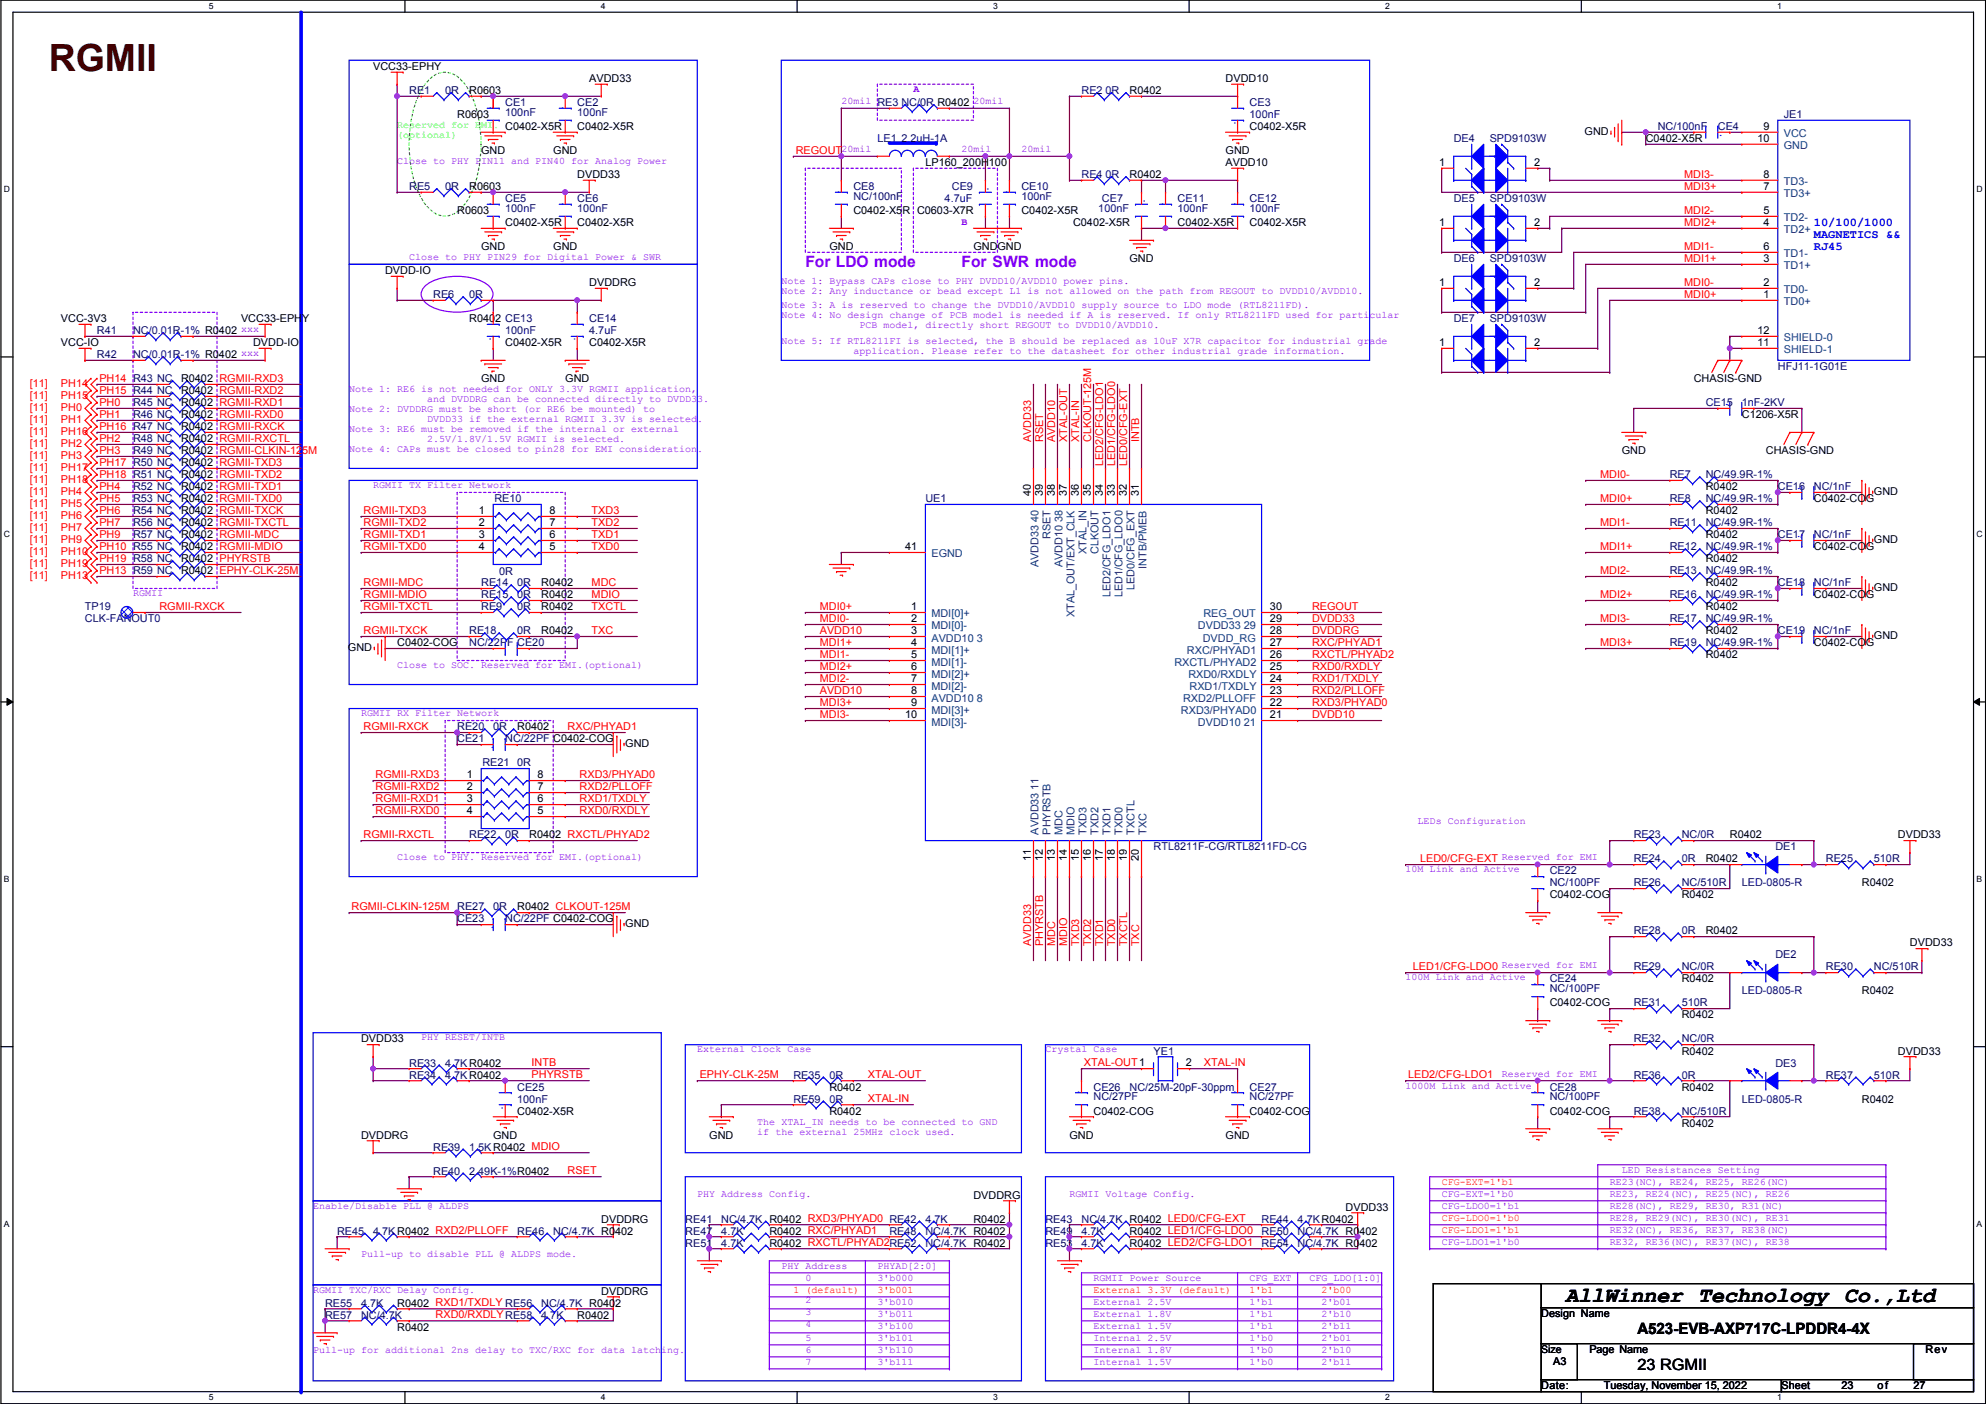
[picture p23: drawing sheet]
<svg xmlns="http://www.w3.org/2000/svg" width="420mm" height="297mm" viewBox="0 0 420 297" stroke-linecap="round" stroke-linejoin="round" font-family="sans-serif">
<defs><g id="words">
<text font-size="7.9" fill="#400000" x="10.4" y="15">RGMII</text>
<text font-size="4.6" x="331.2" y="275.4">AllWinner Technology Co.,Ltd</text>
<g font-size="3.3" fill="#8000ff">
<text x="170.4" y="56.5">For LDO mode</text>
<text x="203.4" y="56.5">For SWR mode</text>
</g>
<g font-size="3.3">
<text x="346.4" y="282.3">A523-EVB-AXP717C-LPDDR4-4X</text>
<text x="346.4" y="289.8">23 RGMII</text>
</g>
<g font-size="2.5" fill="#00f">
<text x="383.7" y="47.8">10/100/1000</text>
<text x="383.7" y="50.4">MAGNETICS &amp;&amp;</text>
<text x="383.7" y="52.9">RJ45</text>
</g>
<g font-size="2.3">
<text x="78.9" y="14.8">VCC33-EPHY</text>
<text x="124.7" y="17.4">AVDD33</text>
<text x="259.3" y="17.4">DVDD10</text>
<text x="99.3" y="19.9">R0603</text>
<text x="239" y="19.9">R0402</text>
<text x="96.7" y="25">R0603</text>
<text x="122.1" y="27.5">C0402-X5R</text>
<text x="264.4" y="27.5">C0402-X5R</text>
<text x="335.2" y="28.5">GND</text>
<text x="371.8" y="30">10</text>
<text x="373.1" y="27.4">9</text>
<text x="101.8" y="32.6">GND</text>
<text x="117" y="32.6">GND</text>
<text x="195.8" y="35.1">LP160_200H100</text>
<text x="259.3" y="32.6">GND</text>
<text x="259.3" y="35.1">AVDD10</text>
<text x="304.5" y="35.1">1</text>
<text x="324.6" y="35.1">2</text>
<text x="348.2" y="30.1">C0402-X5R</text>
<text x="99.3" y="40.2">R0603</text>
<text x="122.1" y="37.7">DVDD33</text>
<text x="239" y="37.7">R0402</text>
<text x="373.1" y="40.1">7</text>
<text x="373.1" y="37.6">8</text>
<text x="96.7" y="45.3">R0603</text>
<text x="106.9" y="47.8">C0402-X5R</text>
<text x="122.1" y="47.8">C0402-X5R</text>
<text x="180.5" y="45.3">C0402-X5R</text>
<text x="194" y="45.3">C0603-X7R</text>
<text x="216.1" y="45.3">C0402-X5R</text>
<text x="227" y="47.8">C0402-X5R</text>
<text x="249.1" y="47.8">C0402-X5R</text>
<text x="264.4" y="47.8">C0402-X5R</text>
<text x="304.5" y="47.8">1</text>
<text x="324.6" y="47.8">2</text>
<text x="373.1" y="47.8">4</text>
<text x="373.1" y="45.2">5</text>
<text x="101.8" y="52.9">GND</text>
<text x="117" y="52.9">GND</text>
<text x="175.5" y="52.9">GND</text>
<text x="205.9" y="52.9">GND</text>
<text x="211" y="52.9">GND</text>
<text x="373.1" y="52.8">6</text>
<text x="81.5" y="58">DVDD-IO</text>
<text x="239" y="55.5">GND</text>
<text x="373.1" y="55.4">3</text>
<text x="124.7" y="60.5">DVDDRG</text>
<text x="304.5" y="60.5">1</text>
<text x="324.6" y="60.5">2</text>
<text x="373.1" y="63">1</text>
<text x="373.1" y="60.5">2</text>
<text x="12.9" y="68.2">VCC-3V3</text>
<text x="51" y="68.2">VCC33-EPHY</text>
<text x="99.3" y="68.2">R0402 CE13</text>
<text x="371.8" y="70.6">12</text>
<text x="12.9" y="73.2">VCC-IO</text>
<text x="53.5" y="73.2">DVDD-IO</text>
<text x="106.9" y="73.2">C0402-X5R</text>
<text x="124.7" y="73.2">C0402-X5R</text>
<text x="304.5" y="73.2">1</text>
<text x="324.6" y="73.2">2</text>
<text x="371.8" y="73.2">11</text>
<text x="38.3" y="83.4">R0402</text>
<text x="38.3" y="80.9">R0402</text>
<text x="101.8" y="80.9">GND</text>
<text x="119.6" y="80.9">GND</text>
<text x="358.3" y="80.9">CHASIS-GND</text>
<text x="38.3" y="85.9">R0402</text>
<text x="38.3" y="88.5">R0402</text>
<text x="368.5" y="88.5">C1206-X5R</text>
<text x="38.3" y="91">R0402</text>
<text x="38.3" y="93.6">R0402</text>
<text x="38.3" y="96.1">R0402</text>
<text x="38.3" y="98.6">R0402</text>
<text x="38.3" y="101.2">R0402</text>
<text x="343.1" y="96.1">GND</text>
<text x="373.6" y="96.1">CHASIS-GND</text>
<text x="38.3" y="103.7">R0402</text>
<text x="38.3" y="106.3">R0402</text>
<text x="218.1" y="104.9" transform="rotate(-90 218.1 104.9)">40</text>
<text x="220.6" y="104.9" transform="rotate(-90 220.6 104.9)">39</text>
<text x="223.2" y="104.9" transform="rotate(-90 223.2 104.9)">38</text>
<text x="225.7" y="104.9" transform="rotate(-90 225.7 104.9)">37</text>
<text x="228.2" y="104.9" transform="rotate(-90 228.2 104.9)">36</text>
<text x="230.8" y="104.9" transform="rotate(-90 230.8 104.9)">35</text>
<text x="233.3" y="104.9" transform="rotate(-90 233.3 104.9)">34</text>
<text x="235.9" y="104.9" transform="rotate(-90 235.9 104.9)">33</text>
<text x="238.4" y="104.9" transform="rotate(-90 238.4 104.9)">32</text>
<text x="240.9" y="104.9" transform="rotate(-90 240.9 104.9)">31</text>
<text x="360.9" y="103.7">R0402</text>
<text x="383.7" y="106.3">C0402-COG</text>
<text x="396.4" y="104.7">GND</text>
<text x="38.3" y="108.8">R0402</text>
<text x="38.3" y="111.3">R0402</text>
<text x="38.3" y="113.9">R0402</text>
<text x="101.3" y="108.7">1</text>
<text x="101.3" y="111.3">2</text>
<text x="101.3" y="113.8">3</text>
<text x="116.3" y="108.7">8</text>
<text x="116.3" y="111.3">7</text>
<text x="116.3" y="113.8">6</text>
<text x="360.9" y="113.9">R0402</text>
<text x="360.9" y="108.8">R0402</text>
<text x="38.3" y="119">R0402</text>
<text x="38.3" y="116.4">R0402</text>
<text x="101.3" y="116.3">4</text>
<text x="116.3" y="116.3">5</text>
<text x="191.5" y="116.3">41</text>
<text x="360.9" y="119">R0402</text>
<text x="383.7" y="116.4">C0402-COG</text>
<text x="396.4" y="114.9">GND</text>
<text x="38.3" y="121.5">R0402</text>
<text x="114.5" y="124">R0402</text>
<text x="360.9" y="124">R0402</text>
<text x="396.4" y="125.1">GND</text>
<text x="114.5" y="126.6">R0402</text>
<text x="114.5" y="129.1">R0402</text>
<text x="192.7" y="129">1</text>
<text x="192.7" y="131.6">2</text>
<text x="268.7" y="131.6">29</text>
<text x="268.7" y="129">30</text>
<text x="360.9" y="129.1">R0402</text>
<text x="383.7" y="126.6">C0402-COG</text>
<text x="73.6" y="137.8">GND</text>
<text x="84" y="136.7">C0402-COG</text>
<text x="114.5" y="134.2">R0402</text>
<text x="192.7" y="134.1">3</text>
<text x="192.7" y="136.7">4</text>
<text x="268.7" y="136.7">27</text>
<text x="268.7" y="134.1">28</text>
<text x="360.9" y="134.2">R0402</text>
<text x="383.7" y="136.7">C0402-COG</text>
<text x="396.4" y="135.2">GND</text>
<text x="192.7" y="139.2">5</text>
<text x="192.7" y="141.7">6</text>
<text x="268.7" y="139.2">26</text>
<text x="268.7" y="141.7">25</text>
<text x="360.9" y="139.3">R0402</text>
<text x="192.7" y="144.3">7</text>
<text x="192.7" y="146.8">8</text>
<text x="192.7" y="149.4">9</text>
<text x="268.7" y="144.3">24</text>
<text x="268.7" y="146.8">23</text>
<text x="268.7" y="149.4">22</text>
<text x="109.4" y="154.5">R0402</text>
<text x="191.5" y="151.9">10</text>
<text x="268.7" y="151.9">21</text>
<text x="117" y="157.1">C0402-COG</text>
<text x="132.3" y="158.1">GND</text>
<text x="98.8" y="164.6">1</text>
<text x="98.8" y="167.1">2</text>
<text x="113.7" y="164.6">8</text>
<text x="113.7" y="167.1">7</text>
<text x="98.8" y="169.7">3</text>
<text x="98.8" y="172.2">4</text>
<text x="113.7" y="169.7">6</text>
<text x="113.7" y="172.2">5</text>
<text x="112" y="177.4">R0402 RXCTL/PHYAD2</text>
<text x="366" y="177.4">R0402</text>
<text x="401.5" y="177.4">DVDD33</text>
<text x="218.1" y="182.2" transform="rotate(-90 218.1 182.2)">11</text>
<text x="220.6" y="182.2" transform="rotate(-90 220.6 182.2)">12</text>
<text x="223.2" y="182.2" transform="rotate(-90 223.2 182.2)">13</text>
<text x="225.7" y="182.2" transform="rotate(-90 225.7 182.2)">14</text>
<text x="228.2" y="182.2" transform="rotate(-90 228.2 182.2)">15</text>
<text x="230.8" y="182.2" transform="rotate(-90 230.8 182.2)">16</text>
<text x="233.3" y="182.2" transform="rotate(-90 233.3 182.2)">17</text>
<text x="235.9" y="182.2" transform="rotate(-90 235.9 182.2)">18</text>
<text x="238.4" y="182.2" transform="rotate(-90 238.4 182.2)">19</text>
<text x="240.9" y="182.2" transform="rotate(-90 240.9 182.2)">20</text>
<text x="360.9" y="182.5">R0402</text>
<text x="327.9" y="190.1">C0402-COG</text>
<text x="355.8" y="190.1">R0402</text>
<text x="393.9" y="187.5">R0402</text>
<text x="109.4" y="192.6">R0402 CLKOUT-125M</text>
<text x="132.3" y="196.2">GND</text>
<text x="360.9" y="197.7">R0402</text>
<text x="404.1" y="200.2">DVDD33</text>
<text x="355.8" y="207.9">R0402</text>
<text x="327.9" y="212.9">C0402-COG</text>
<text x="355.8" y="215.5">R0402</text>
<text x="393.9" y="210.4">R0402</text>
<text x="76.4" y="220.6">DVDD33</text>
<text x="250.9" y="225.6">2</text>
<text x="355.8" y="223.1">R0402</text>
<text x="401.5" y="223.1">DVDD33</text>
<text x="175.5" y="230.7">R0402</text>
<text x="355.8" y="230.7">R0402</text>
<text x="393.9" y="233.3">R0402</text>
<text x="109.4" y="235.8">C0402-X5R</text>
<text x="175.5" y="235.8">R0402</text>
<text x="231.3" y="235.8">C0402-COG</text>
<text x="264.4" y="235.8">C0402-COG</text>
<text x="327.9" y="235.8">C0402-COG</text>
<text x="355.8" y="238.3">R0402</text>
<text x="76.4" y="240.9">DVDDRG</text>
<text x="104.3" y="240.9">GND</text>
<text x="150.1" y="240.9">GND</text>
<text x="226.3" y="240.9">GND</text>
<text x="259.3" y="240.9">GND</text>
<text x="205.9" y="253.6">DVDDRG</text>
<text x="284.7" y="256.1">DVDD33</text>
<text x="127.2" y="258.7">DVDDRG</text>
<text x="162.8" y="263.7">R0402 RXCTL/PHYAD2RE52</text>
<text x="162.8" y="261.2">R0402 RXC/PHYAD1</text>
<text x="205.9" y="258.7">R0402</text>
<text x="239" y="263.7">R0402 LED2/CFG-LDO1</text>
<text x="239" y="261.2">R0402 LED1/CFG-LDO0</text>
<text x="127.2" y="273.9">DVDDRG</text>
<text x="84" y="276.4">R0402 RXD1/TXDLY RE56</text>
<text x="84" y="281.5">R0402</text>
<text x="122.1" y="279">R0402</text>
<text x="326.1" y="278.7">Design Name</text>
<text x="336.2" y="286.3">Page Name</text>
<text x="407.4" y="286.3">Rev</text>
<text x="326.1" y="294">Date:</text>
<text x="328.6" y="288.9">A3</text>
<text x="339.3" y="294">Tuesday, November 15, 2022</text>
<text x="376.9" y="294">Sheet</text>
<text x="389.6" y="294">23</text>
<text x="397.2" y="294">of</text>
<text x="404.8" y="294">27</text>
</g>
<g font-size="2.3" fill="#000080">
<text x="86.6" y="19.9">RE1</text>
<text x="94.2" y="19.9">0R</text>
<text x="106.9" y="22.4">CE1</text>
<text x="122.1" y="22.4">CE2</text>
<text x="185.6" y="22.4">RE3 NC/0R R0402</text>
<text x="228.8" y="19.9">RE2 0R</text>
<text x="264.4" y="22.4">CE3</text>
<text x="106.9" y="24.5">100nF</text>
<text x="122.1" y="24.5">100nF</text>
<text x="264.4" y="25">100nF</text>
<text x="350.7" y="27.5">NC/100nF</text>
<text x="363.4" y="27.5">CE4</text>
<text x="377.4" y="25">JE1</text>
<text x="185.6" y="30.1">LE1 2.2uH-1A</text>
<text x="307.5" y="30.1">DE4</text>
<text x="315.2" y="30.1">SPD9103W</text>
<text x="86.6" y="40.2">RE5</text>
<text x="94.2" y="40.2">0R</text>
<text x="180.5" y="40.2">CE8</text>
<text x="201.4" y="40.2">CE9</text>
<text x="216.1" y="40.2">CE10</text>
<text x="228.8" y="37.7">RE4 0R</text>
<text x="106.9" y="42.8">CE5</text>
<text x="106.9" y="44.8">100nF</text>
<text x="122.1" y="42.8">CE6</text>
<text x="122.1" y="44.8">100nF</text>
<text x="180.5" y="42.2">NC/100nF</text>
<text x="199.8" y="42.8">4.7uF</text>
<text x="216.1" y="42.2">100nF</text>
<text x="232.4" y="44.8">100nF</text>
<text x="233.1" y="42.8">CE7</text>
<text x="249.1" y="42.8">CE11</text>
<text x="249.1" y="44.8">100nF</text>
<text x="264.4" y="42.8">CE12</text>
<text x="264.4" y="44.8">100nF</text>
<text x="307.5" y="42.8">DE5</text>
<text x="315.2" y="42.8">SPD9103W</text>
<text x="307.5" y="55.5">DE6</text>
<text x="315.2" y="55.5">SPD9103W</text>
<text x="91.6" y="63.1">RE6</text>
<text x="99.3" y="63.1">0R</text>
<text x="20.5" y="70.7">R41</text>
<text x="28.1" y="70.7">NC/0.01R-1% R0402 xxx</text>
<text x="106.9" y="70.7">100nF</text>
<text x="124.7" y="68.2">CE14</text>
<text x="124.7" y="70.7">4.7uF</text>
<text x="307.5" y="68.2">DE7</text>
<text x="315.2" y="68.2">SPD9103W</text>
<text x="20.5" y="75.8">R42</text>
<text x="28.1" y="75.8">NC/0.01R-1% R0402 xxx</text>
<text x="28.1" y="83.4">R44 NC</text>
<text x="28.1" y="80.9">R43 NC</text>
<text x="376.1" y="78.3">HFJ11-1G01E</text>
<text x="28.1" y="85.9">R45 NC</text>
<text x="28.1" y="88.5">R46 NC</text>
<text x="360.9" y="85.9">CE15</text>
<text x="368.5" y="85.9">1nF-2KV</text>
<text x="28.1" y="91">R47 NC</text>
<text x="28.1" y="93.6">R48 NC</text>
<text x="28.1" y="96.1">R49 NC</text>
<text x="28.1" y="98.6">R50 NC</text>
<text x="28.1" y="101.2">R51 NC</text>
<text x="353.3" y="101.2">RE7</text>
<text x="360.9" y="101.2">NC/49.9R-1%</text>
<text x="28.1" y="103.7">R52 NC</text>
<text x="28.1" y="106.3">R53 NC</text>
<text x="104.6" y="106.3">RE10</text>
<text x="195.8" y="106.3">UE1</text>
<text x="353.3" y="106.3">RE8</text>
<text x="360.9" y="106.3">NC/49.9R-1%</text>
<text x="376.1" y="103.7">CE16</text>
<text x="383.7" y="103.7">NC/1nF</text>
<text x="28.1" y="108.8">R54 NC</text>
<text x="28.1" y="111.3">R56 NC</text>
<text x="28.1" y="113.9">R57 NC</text>
<text x="353.3" y="111.3">RE11</text>
<text x="360.9" y="111.3">NC/49.9R-1%</text>
<text x="376.1" y="113.9">CE17</text>
<text x="383.7" y="113.9">NC/1nF</text>
<text x="28.1" y="119">R58 NC</text>
<text x="28.1" y="116.4">R55 NC</text>
<text x="353.3" y="116.4">RE12</text>
<text x="360.9" y="116.4">NC/49.9R-1%</text>
<text x="28.1" y="121.5">R59 NC</text>
<text x="101.8" y="124">RE14</text>
<text x="105.6" y="121.8">0R</text>
<text x="109.4" y="124">0R</text>
<text x="353.3" y="121.5">RE13</text>
<text x="360.9" y="121.5">NC/49.9R-1%</text>
<text x="376.1" y="124">CE18</text>
<text x="383.7" y="124">NC/1nF</text>
<text x="18" y="129.1">TP19</text>
<text x="18" y="131.7">CLK-FANOUT0</text>
<text x="101.8" y="126.6">RE15</text>
<text x="101.8" y="129.1">RE9</text>
<text x="109.4" y="126.6">0R</text>
<text x="109.4" y="129.1">0R</text>
<text x="353.3" y="131.7">RE17</text>
<text x="353.3" y="126.6">RE16</text>
<text x="360.9" y="131.7">NC/49.9R-1%</text>
<text x="360.9" y="126.6">NC/49.9R-1%</text>
<text x="99.3" y="136.7">NC/22PF.CE20</text>
<text x="99.3" y="134.2">RE18</text>
<text x="109.4" y="134.2">0R</text>
<text x="353.3" y="136.7">RE19</text>
<text x="360.9" y="136.7">NC/49.9R-1%</text>
<text x="376.1" y="134.2">CE19</text>
<text x="383.7" y="134.2">NC/1nF</text>
<text x="96.7" y="154.5">RE20</text>
<text x="104.3" y="154.5">0R</text>
<text x="96.7" y="157.1">CE21</text>
<text x="106.9" y="157.1">NC/22PF</text>
<text x="102.1" y="162.1">RE21</text>
<text x="109.4" y="162.1">0R</text>
<text x="99.3" y="177.4">RE22</text>
<text x="106.9" y="177.4">0R</text>
<text x="244" y="179.9">RTL8211F-CG/RTL8211FD-CG</text>
<text x="345.6" y="177.4">RE23</text>
<text x="355.8" y="177.4">NC/0R</text>
<text x="375.6" y="179.9">DE1</text>
<text x="327.9" y="185">CE22</text>
<text x="345.6" y="182.5">RE24</text>
<text x="355.8" y="182.5">0R</text>
<text x="386.3" y="182.5">RE25</text>
<text x="396.4" y="182.5">510R</text>
<text x="327.9" y="187.5">NC/100PF</text>
<text x="345.6" y="187.5">RE26</text>
<text x="355.8" y="187.5">NC/510R</text>
<text x="368.5" y="187.5">LED-0805-R</text>
<text x="96.7" y="192.6">RE27</text>
<text x="96.7" y="195.2">CE23</text>
<text x="104.3" y="192.6">0R</text>
<text x="106.9" y="195.2">NC/22PF C0402-COG</text>
<text x="345.6" y="197.7">RE28</text>
<text x="355.8" y="197.7">0R</text>
<text x="375.6" y="202.8">DE2</text>
<text x="327.9" y="207.9">CE24</text>
<text x="327.9" y="209.9">NC/100PF</text>
<text x="345.6" y="205.3">RE29</text>
<text x="355.8" y="205.3">NC/0R</text>
<text x="386.3" y="205.3">RE30</text>
<text x="396.4" y="205.3">NC/510R</text>
<text x="345.6" y="212.9">RE31</text>
<text x="355.8" y="212.9">510R</text>
<text x="368.5" y="210.4">LED-0805-R</text>
<text x="345.6" y="220.6">RE32</text>
<text x="355.8" y="220.6">NC/0R</text>
<text x="86.6" y="225.6">RE33</text>
<text x="94.2" y="225.6">4.7KR0402</text>
<text x="244" y="223.1">YE1</text>
<text x="375.6" y="225.6">DE3</text>
<text x="86.6" y="228.2">RE34</text>
<text x="94.2" y="228.2">4.7KR0402</text>
<text x="109.4" y="230.7">CE25</text>
<text x="109.4" y="233.3">100nF</text>
<text x="167.8" y="228.2">RE35</text>
<text x="167.8" y="233.3">RE59</text>
<text x="175.5" y="228.2">0R</text>
<text x="175.5" y="233.3">0R</text>
<text x="231.3" y="230.7">CE26</text>
<text x="231.3" y="232.7">NC/27PF</text>
<text x="239" y="230.7">NC/25M-20pF-30ppm</text>
<text x="264.4" y="230.7">CE27</text>
<text x="264.4" y="232.7">NC/27PF</text>
<text x="327.9" y="230.7">CE28</text>
<text x="327.9" y="232.7">NC/100PF</text>
<text x="345.6" y="228.2">RE36</text>
<text x="355.8" y="228.2">0R</text>
<text x="368.5" y="233.3">LED-0805-R</text>
<text x="386.3" y="228.2">RE37</text>
<text x="396.4" y="228.2">510R</text>
<text x="345.6" y="235.8">RE38</text>
<text x="355.8" y="235.8">NC/510R</text>
<text x="91.6" y="243.4">RE39</text>
<text x="99.3" y="243.4">1.5KR0402 MDIO</text>
<text x="91.6" y="248.5">RE40</text>
<text x="99.3" y="248.5">2.49K-1%R0402</text>
<text x="71.3" y="261.2">RE45</text>
<text x="78.9" y="261.2">4.7KR0402 RXD2/PLLOFF</text>
<text x="109.4" y="261.2">RE46</text>
<text x="117" y="261.2">NC/4.7K R0402</text>
<text x="145" y="258.7">RE41</text>
<text x="145" y="263.7">RE51</text>
<text x="145" y="261.2">RE47</text>
<text x="152.6" y="258.7">NC/4.7K R0402 RXD3/PHYAD0 RE42</text>
<text x="152.6" y="263.7">4.7K</text>
<text x="152.6" y="261.2">4.7K</text>
<text x="188.2" y="261.2">RE48</text>
<text x="195.8" y="263.7">NC/4.7K R0402</text>
<text x="195.8" y="258.7">4.7K</text>
<text x="195.8" y="261.2">NC/4.7K R0402</text>
<text x="221.2" y="263.7">RE53</text>
<text x="221.2" y="261.2">RE49</text>
<text x="221.2" y="258.7">RE43</text>
<text x="228.8" y="263.7">4.7K</text>
<text x="228.8" y="261.2">4.7K</text>
<text x="228.8" y="258.7">NC/4.7K R0402 LED0/CFG-EXT</text>
<text x="266.9" y="258.7">RE44</text>
<text x="266.9" y="261.2">RE50</text>
<text x="266.9" y="263.7">RE54</text>
<text x="274.5" y="258.7">4.7KR0402</text>
<text x="274.5" y="261.2">NC/4.7K R0402</text>
<text x="274.5" y="263.7">NC/4.7K R0402</text>
<text x="68.8" y="276.4">RE55</text>
<text x="68.8" y="279">RE57</text>
<text x="76.4" y="276.4">4.7K</text>
<text x="76.4" y="279">NC/4.7K</text>
<text x="114.5" y="279">4.7K</text>
<text x="114.5" y="276.4">NC/4.7K R0402</text>
</g>
<g font-size="2.3" fill="#004080">
<text x="377.4" y="29">VCC</text>
<text x="377.4" y="31.6">GND</text>
<text x="377.4" y="41.7">TD3+</text>
<text x="377.4" y="39.2">TD3-</text>
<text x="377.4" y="46.8">TD2-</text>
<text x="377.4" y="49.4">TD2+</text>
<text x="377.4" y="57">TD1+</text>
<text x="377.4" y="54.4">TD1-</text>
<text x="377.4" y="64.6">TD0+</text>
<text x="377.4" y="62.1">TD0-</text>
<text x="377.4" y="74.8">SHIELD-1</text>
<text x="377.4" y="72.2">SHIELD-0</text>
<text x="197.1" y="117.9">EGND</text>
<text x="222.2" y="114.1" transform="rotate(-90 222.2 114.1)">RSET</text>
<text x="229.9" y="117.3" transform="rotate(-90 229.9 117.3)">XTAL_IN</text>
<text x="232.4" y="117.3" transform="rotate(-90 232.4 117.3)">CLKOUT</text>
<text x="219.7" y="120.1" transform="rotate(-90 219.7 120.1)">AVDD33 40</text>
<text x="224.8" y="120.1" transform="rotate(-90 224.8 120.1)">AVDD10 38</text>
<text x="240" y="124.9" transform="rotate(-90 240 124.9)">LED0/CFG_EXT</text>
<text x="242.6" y="120.3" transform="rotate(-90 242.6 120.3)">INTB/PMEB</text>
<text x="197.1" y="130.6">MDI[0]+</text>
<text x="227.3" y="130.6" transform="rotate(-90 227.3 130.6)">XTAL_OUT/EXT_CLK</text>
<text x="234.9" y="126.4" transform="rotate(-90 234.9 126.4)">LED2/CFG_LDO1</text>
<text x="237.5" y="126.4" transform="rotate(-90 237.5 126.4)">LED1/CFG_LDO0</text>
<text x="254.6" y="130.6">REG_OUT</text>
<text x="197.1" y="133.2">MDI[0]-</text>
<text x="197.1" y="135.7">AVDD10 3</text>
<text x="253.4" y="133.2">DVDD33 29</text>
<text x="254.5" y="135.7">DVDD_RG</text>
<text x="197.1" y="138.3">MDI[1]+</text>
<text x="197.1" y="140.8">MDI[1]-</text>
<text x="197.1" y="143.3">MDI[2]+</text>
<text x="248.4" y="140.8">RXCTL/PHYAD2</text>
<text x="251.1" y="138.3">RXC/PHYAD1</text>
<text x="251.4" y="143.3">RXD0/RXDLY</text>
<text x="197.1" y="145.9">MDI[2]-</text>
<text x="197.1" y="148.4">AVDD10 8</text>
<text x="250.3" y="148.4">RXD2/PLLOFF</text>
<text x="251.7" y="145.9">RXD1/TXDLY</text>
<text x="197.1" y="151">MDI[3]+</text>
<text x="197.1" y="153.5">MDI[3]-</text>
<text x="249.8" y="151">RXD3/PHYAD0</text>
<text x="253.4" y="153.5">DVDD10 21</text>
<text x="219.7" y="176.6" transform="rotate(-90 219.7 176.6)">AVDD33 11</text>
<text x="222.2" y="176.6" transform="rotate(-90 222.2 176.6)">PHYRSTB</text>
<text x="224.8" y="176.6" transform="rotate(-90 224.8 176.6)">MDC</text>
<text x="227.3" y="176.6" transform="rotate(-90 227.3 176.6)">MDIO</text>
<text x="229.9" y="176.6" transform="rotate(-90 229.9 176.6)">TXD3</text>
<text x="232.4" y="176.6" transform="rotate(-90 232.4 176.6)">TXD2</text>
<text x="234.9" y="176.6" transform="rotate(-90 234.9 176.6)">TXD1</text>
<text x="237.5" y="176.6" transform="rotate(-90 237.5 176.6)">TXD0</text>
<text x="240" y="176.6" transform="rotate(-90 240 176.6)">TXCTL</text>
<text x="242.6" y="176.6" transform="rotate(-90 242.6 176.6)">TXC</text>
</g>
<g font-size="2.3" fill="#f00">
<text x="168.3" y="32.6">REGOUT</text>
<text x="356.3" y="37.6">MDI3-</text>
<text x="356.3" y="40.2">MDI3+</text>
<text x="356.3" y="47.8">MDI2+</text>
<text x="356.3" y="45.3">MDI2-</text>
<text x="356.3" y="52.9">MDI1-</text>
<text x="356.3" y="55.4">MDI1+</text>
<text x="356.3" y="63">MDI0+</text>
<text x="356.3" y="60.5">MDI0-</text>
<text x="6.3" y="81.9">[11]</text>
<text x="12.9" y="81.9">PH14</text>
<text x="21" y="80.8">PH14</text>
<text x="21" y="83.4">PH15</text>
<text x="46.4" y="83.4">RGMII-RXD2</text>
<text x="46.4" y="80.8">RGMII-RXD3</text>
<text x="6.3" y="84.4">[11]</text>
<text x="6.3" y="87">[11]</text>
<text x="6.3" y="89.5">[11]</text>
<text x="12.9" y="84.4">PH15</text>
<text x="12.9" y="87">PH0</text>
<text x="12.9" y="89.5">PH1</text>
<text x="21" y="85.9">PH0</text>
<text x="21" y="88.4">PH1</text>
<text x="46.4" y="88.4">RGMII-RXD0</text>
<text x="46.4" y="85.9">RGMII-RXD1</text>
<text x="6.3" y="92">[11]</text>
<text x="6.3" y="94.6">[11]</text>
<text x="12.9" y="92">PH16</text>
<text x="12.9" y="94.6">PH2</text>
<text x="21" y="91">PH16</text>
<text x="21" y="93.5">PH2</text>
<text x="46.4" y="91">RGMII-RXCK</text>
<text x="46.4" y="93.5">RGMII-RXCTL</text>
<text x="218.1" y="93.5" transform="rotate(-90 218.1 93.5)">AVDD33</text>
<text x="220.7" y="93.5" transform="rotate(-90 220.7 93.5)">RSET</text>
<text x="223.2" y="93.5" transform="rotate(-90 223.2 93.5)">AVDD10</text>
<text x="225.8" y="93.5" transform="rotate(-90 225.8 93.5)">XTAL-OUT</text>
<text x="228.3" y="93.5" transform="rotate(-90 228.3 93.5)">XTAL-IN</text>
<text x="230.8" y="93.5" transform="rotate(-90 230.8 93.5)">CLKOUT-125M</text>
<text x="241" y="93.5" transform="rotate(-90 241 93.5)">INTB</text>
<text x="6.3" y="99.7">[11]</text>
<text x="6.3" y="97.1">[11]</text>
<text x="12.9" y="99.7">PH17</text>
<text x="12.9" y="97.1">PH3</text>
<text x="21" y="98.6">PH17</text>
<text x="21" y="101.1">PH18</text>
<text x="21" y="96.1">PH3</text>
<text x="46.4" y="98.6">RGMII-TXD3</text>
<text x="46.4" y="96.1">RGMII-CLKIN-125M</text>
<text x="46.4" y="101.1">RGMII-TXD2</text>
<text x="233.4" y="98.6" transform="rotate(-90 233.4 98.6)">LED2/CFG-LDO1</text>
<text x="235.9" y="98.6" transform="rotate(-90 235.9 98.6)">LED1/CFG-LDO0</text>
<text x="238.5" y="98.6" transform="rotate(-90 238.5 98.6)">LED0/CFG-EXT</text>
<text x="338.5" y="101.1">MDI0-</text>
<text x="6.3" y="102.2">[11]</text>
<text x="6.3" y="104.7">[11]</text>
<text x="6.3" y="107.3">[11]</text>
<text x="12.9" y="102.2">PH18</text>
<text x="12.9" y="104.7">PH4</text>
<text x="12.9" y="107.3">PH5</text>
<text x="21" y="103.7">PH4</text>
<text x="21" y="106.2">PH5</text>
<text x="46.4" y="103.7">RGMII-TXD1</text>
<text x="46.4" y="106.2">RGMII-TXD0</text>
<text x="338.5" y="106.2">MDI0+</text>
<text x="6.3" y="109.8">[11]</text>
<text x="6.3" y="112.4">[11]</text>
<text x="12.9" y="109.8">PH6</text>
<text x="12.9" y="112.4">PH7</text>
<text x="21" y="108.8">PH6</text>
<text x="21" y="111.3">PH7</text>
<text x="21" y="113.8">PH9</text>
<text x="46.4" y="111.3">RGMII-TXCTL</text>
<text x="46.4" y="108.8">RGMII-TXCK</text>
<text x="46.4" y="113.8">RGMII-MDC</text>
<text x="76.9" y="111.3">RGMII-TXD2</text>
<text x="76.9" y="108.8">RGMII-TXD3</text>
<text x="76.9" y="113.8">RGMII-TXD1</text>
<text x="125.2" y="113.8">TXD1</text>
<text x="125.2" y="111.3">TXD2</text>
<text x="125.2" y="108.8">TXD3</text>
<text x="338.5" y="111.3">MDI1-</text>
<text x="6.3" y="114.9">[11]</text>
<text x="6.3" y="117.4">[11]</text>
<text x="6.3" y="120">[11]</text>
<text x="12.9" y="114.9">PH9</text>
<text x="12.9" y="117.4">PH10</text>
<text x="12.9" y="120">PH19</text>
<text x="21" y="116.4">PH10</text>
<text x="21" y="118.9">PH19</text>
<text x="46.4" y="116.4">RGMII-MDIO</text>
<text x="46.4" y="118.9">PHYRSTB</text>
<text x="76.9" y="116.4">RGMII-TXD0</text>
<text x="125.2" y="116.4">TXD0</text>
<text x="338.5" y="116.4">MDI1+</text>
<text x="6.3" y="122.5">[11]</text>
<text x="12.9" y="122.5">PH13</text>
<text x="21" y="121.5">PH13</text>
<text x="46.4" y="121.5">EPHY-CLK-25M</text>
<text x="76.9" y="124">RGMII-MDC</text>
<text x="125.2" y="124">MDC</text>
<text x="338.5" y="121.5">MDI2-</text>
<text x="33.7" y="129.1">RGMII-RXCK</text>
<text x="76.9" y="126.5">RGMII-MDIO</text>
<text x="76.9" y="129.1">RGMII-TXCTL</text>
<text x="125.2" y="126.5">MDIO</text>
<text x="125.2" y="129.1">TXCTL</text>
<text x="173.4" y="129.1">MDI0+</text>
<text x="173.4" y="131.6">MDI0-</text>
<text x="277.6" y="131.6">DVDD33</text>
<text x="277.6" y="129.1">REGOUT</text>
<text x="338.5" y="126.5">MDI2+</text>
<text x="338.5" y="131.6">MDI3-</text>
<text x="76.9" y="134.2">RGMII-TXCK</text>
<text x="125.2" y="134.2">TXC</text>
<text x="173.4" y="136.7">MDI1+</text>
<text x="173.4" y="134.2">AVDD10</text>
<text x="277.6" y="136.7">RXC/PHYAD1</text>
<text x="277.6" y="134.2">DVDDRG</text>
<text x="338.5" y="136.7">MDI3+</text>
<text x="173.4" y="139.2">MDI1-</text>
<text x="173.4" y="141.8">MDI2+</text>
<text x="277.6" y="141.8">RXD0/RXDLY</text>
<text x="277.6" y="139.2">RXCTL/PHYAD2</text>
<text x="173.4" y="144.3">MDI2-</text>
<text x="173.4" y="149.4">MDI3+</text>
<text x="173.4" y="146.9">AVDD10</text>
<text x="277.6" y="144.3">RXD1/TXDLY</text>
<text x="277.6" y="149.4">RXD3/PHYAD0</text>
<text x="277.6" y="146.9">RXD2/PLLOFF</text>
<text x="76.9" y="154.5">RGMII-RXCK</text>
<text x="120.1" y="154.5">RXC/PHYAD1</text>
<text x="173.4" y="151.9">MDI3-</text>
<text x="277.6" y="151.9">DVDD10</text>
<text x="79.4" y="164.6">RGMII-RXD3</text>
<text x="79.4" y="167.2">RGMII-RXD2</text>
<text x="122.6" y="167.2">RXD2/PLLOFF</text>
<text x="122.6" y="164.6">RXD3/PHYAD0</text>
<text x="79.4" y="169.7">RGMII-RXD1</text>
<text x="79.4" y="172.3">RGMII-RXD0</text>
<text x="122.6" y="169.7">RXD1/TXDLY</text>
<text x="122.6" y="172.3">RXD0/RXDLY</text>
<text x="76.9" y="177.3">RGMII-RXCTL</text>
<text x="300.4" y="182.4">LED0/CFG-EXT Reserved for EMI</text>
<text x="74.4" y="192.6">RGMII-CLKIN-125M</text>
<text x="218.1" y="200.2" transform="rotate(-90 218.1 200.2)">AVDD33</text>
<text x="220.7" y="200.2" transform="rotate(-90 220.7 200.2)">PHYRSTB</text>
<text x="223.2" y="200.2" transform="rotate(-90 223.2 200.2)">MDC</text>
<text x="225.8" y="200.2" transform="rotate(-90 225.8 200.2)">MDIO</text>
<text x="228.3" y="200.2" transform="rotate(-90 228.3 200.2)">TXD3</text>
<text x="230.8" y="200.2" transform="rotate(-90 230.8 200.2)">TXD2</text>
<text x="233.4" y="200.2" transform="rotate(-90 233.4 200.2)">TXD1</text>
<text x="235.9" y="200.2" transform="rotate(-90 235.9 200.2)">TXD0</text>
<text x="238.5" y="200.2" transform="rotate(-90 238.5 200.2)">TXCTL</text>
<text x="241" y="200.2" transform="rotate(-90 241 200.2)">TXC</text>
<text x="298.9" y="205.3">LED1/CFG-LDO0 Reserved for EMI</text>
<text x="112.5" y="225.6">INTB</text>
<text x="229.3" y="225.6">XTAL-OUT1</text>
<text x="254.7" y="225.6">XTAL-IN</text>
<text x="112.5" y="228.1">PHYRSTB</text>
<text x="148" y="228.1">EPHY-CLK-25M</text>
<text x="183.6" y="228.1">XTAL-OUT</text>
<text x="183.6" y="233.2">XTAL-IN</text>
<text x="297.9" y="228.1">LED2/CFG-LDO1</text>
<text x="120.1" y="248.5">RSET</text>
<text x="92.1" y="278.9">RXD0/RXDLYRE58</text>
</g>
<text font-size="2.2" x="326.1" y="286.3">Size</text>
<g font-size="2.1" fill="#00f">
<text x="103.9" y="23.4" transform="rotate(-90 103.9 23.4)">.</text>
<text x="119.1" y="23.4" transform="rotate(-90 119.1 23.4)">.</text>
<text x="261.4" y="26.7" transform="rotate(-90 261.4 26.7)">.</text>
<text x="364.7" y="28.5" transform="rotate(180 364.7 28.5)">.</text>
<text x="177.5" y="41.2" transform="rotate(-90 177.5 41.2)">.</text>
<text x="208.9" y="39.4" transform="rotate(90 208.9 39.4)">.</text>
<text x="213.1" y="41.2" transform="rotate(-90 213.1 41.2)">.</text>
<text x="242" y="42" transform="rotate(90 242 42)">.</text>
<text x="103.9" y="43.7" transform="rotate(-90 103.9 43.7)">.</text>
<text x="119.1" y="43.7" transform="rotate(-90 119.1 43.7)">.</text>
<text x="246.1" y="43.7" transform="rotate(-90 246.1 43.7)">.</text>
<text x="261.4" y="43.7" transform="rotate(-90 261.4 43.7)">.</text>
<text x="103.9" y="72.4" transform="rotate(-90 103.9 72.4)">.</text>
<text x="121.7" y="72.4" transform="rotate(-90 121.7 72.4)">.</text>
<text x="364.7" y="85.8">.</text>
<text x="379.9" y="103.5">.</text>
<text x="379.9" y="113.7">.</text>
<text x="379.9" y="123.9">.</text>
<text x="379.9" y="134">.</text>
<text x="104.8" y="158" transform="rotate(180 104.8 158)">.</text>
<text x="324.9" y="186" transform="rotate(-90 324.9 186)">.</text>
<text x="104.8" y="196.1" transform="rotate(180 104.8 196.1)">.</text>
<text x="324.9" y="208.8" transform="rotate(-90 324.9 208.8)">.</text>
<text x="228.3" y="231.7" transform="rotate(-90 228.3 231.7)">.</text>
<text x="261.4" y="231.7" transform="rotate(-90 261.4 231.7)">.</text>
<text x="324.9" y="231.7" transform="rotate(-90 324.9 231.7)">.</text>
<text x="106.4" y="235" transform="rotate(-90 106.4 235)">.</text>
</g>
<g font-size="2.1" fill="#8000ff">
<text x="178" y="22">20mil</text>
<text x="193.2" y="19.6">A</text>
<text x="205.9" y="22">20mil</text>
<text x="84" y="34.7">Close to PHY PIN11 and PIN40 for Analog Power</text>
<text x="178" y="32.2">20mil</text>
<text x="203.4" y="32.2">20mil</text>
<text x="216.1" y="32.2">20mil</text>
<text x="203.4" y="47.5">B</text>
<text x="86.6" y="55">Close to PHY PIN29 for Digital Power &amp; SWR</text>
<text x="165.3" y="65.2">Note 3: A is reserved to change the DVDD10/AVDD10 supply source to LDO mode (RTL8211FD).</text>
<text x="165.3" y="60.1">Note 1: Bypass CAPs close to PHY DVDD10/AVDD10 power pins.</text>
<text x="165.3" y="62.2">Note 2: Any inductance or bead except L1 is not allowed on the path from REGOUT to DVDD10/AVDD10.</text>
<text x="165.3" y="67.3">Note 4: No design change of PCB model is needed if A is reserved. If only RTL8211FD used for particular</text>
<text x="181.8" y="69.4">PCB model, directly short REGOUT to DVDD10/AVDD10.</text>
<text x="165.3" y="72.8">Note 5: If RTL8211FI is selected, the B should be replaced as 10uF X7R capacitor for industrial grade</text>
<text x="180.5" y="74.9">application. Please refer to the datasheet for other industrial grade information.</text>
<text x="73.9" y="83">Note 1: RE6 is not needed for ONLY 3.3V RGMII application,</text>
<text x="73.9" y="87.2">Note 2: DVDDRG must be short (or RE6 be mounted) to</text>
<text x="90.4" y="85.1">and DVDDRG can be connected directly to DVDD33.</text>
<text x="90.4" y="89.3">DVDD33 if the external RGMII 3.3V is selected.</text>
<text x="73.9" y="91.4">Note 3: RE6 must be removed if the internal or external</text>
<text x="73.9" y="95.7">Note 4: CAPs must be closed to pin28 for EMI consideration.</text>
<text x="90.4" y="93.6">2.5V/1.8V/1.5V RGMII is selected.</text>
<text x="78.9" y="103.3">RGMII TX Filter Network</text>
<text x="28.1" y="126.2">RGMII</text>
<text x="84" y="141.4">Close to SOC. Reserved for EMI.(optional)</text>
<text x="76.4" y="151.6">RGMII RX Filter Network</text>
<text x="299.9" y="174.4">LEDs Configuration</text>
<text x="84" y="182">Close to PHY. Reserved for EMI.(optional)</text>
<text x="297.4" y="184.6">10M Link and Active</text>
<text x="297.4" y="207.4">100M Link and Active</text>
<text x="89.1" y="220.1">PHY RESET/INTB</text>
<text x="147.5" y="222.7">External Clock Case</text>
<text x="221.2" y="222.7">Crystal Case</text>
<text x="317.7" y="227.8">Reserved for EMI</text>
<text x="297.4" y="230.3">1000M Link and Active</text>
<text x="160.2" y="237.9">The XTAL_IN needs to be connected to GND</text>
<text x="160.2" y="240">if the external 25MHz clock used.</text>
<text x="340.6" y="250.6">RE23(NC), RE24, RE25, RE26(NC)</text>
<text x="343.1" y="248.1">LED Resistances Setting</text>
<text x="66.2" y="255.7">Enable/Disable PLL @ ALDPS</text>
<text x="147.5" y="253.2">PHY Address Config.</text>
<text x="226.3" y="253.2">RGMII Voltage Config.</text>
<text x="305" y="255.7">CFG-LDO0=1'b1</text>
<text x="305" y="253.2">CFG-EXT=1'b0</text>
<text x="340.6" y="255.7">RE28(NC), RE29, RE30, R31(NC)</text>
<text x="340.6" y="253.2">RE23, RE24(NC), RE25(NC), RE26</text>
<text x="305" y="263.3">CFG-LDO1=1'b0</text>
<text x="340.6" y="263.3">RE32, RE36(NC), RE37(NC), RE38</text>
<text x="340.6" y="260.8">RE32(NC), RE36, RE37, RE38(NC)</text>
<text x="340.6" y="258.2">RE28, RE29(NC), RE30(NC), RE31</text>
<text x="76.4" y="265.9">Pull-up to disable PLL @ ALDPS mode.</text>
<text x="165.3" y="268.4">PHY Address</text>
<text x="185.6" y="268.4">PHYAD[2:0]</text>
<text x="66.2" y="273.5">RGMII TXC/RXC Delay Config.</text>
<text x="170.4" y="270.9">0</text>
<text x="170.4" y="275.8">2</text>
<text x="185.6" y="270.9">3'b000</text>
<text x="231.3" y="270.9">RGMII Power Source</text>
<text x="264.4" y="270.9">CFG_EXT</text>
<text x="277.1" y="270.9">CFG_LDO[1:0]</text>
<text x="170.4" y="278.3">3</text>
<text x="170.4" y="280.8">4</text>
<text x="185.6" y="281.1">3'b100</text>
<text x="185.6" y="278.6">3'b011</text>
<text x="185.6" y="276">3'b010</text>
<text x="231.3" y="276">External 2.5V</text>
<text x="231.3" y="278.6">External 1.8V</text>
<text x="231.3" y="281.1">External 1.5V</text>
<text x="264.4" y="281.1">1'b1</text>
<text x="264.4" y="278.6">1'b1</text>
<text x="264.4" y="276">1'b1</text>
<text x="279.6" y="281.1">2'b11</text>
<text x="279.6" y="278.6">2'b10</text>
<text x="279.6" y="276">2'b01</text>
<text x="66.2" y="286.2">Pull-up for additional 2ns delay to TXC/RXC for data latching.</text>
<text x="170.4" y="286.2">6</text>
<text x="170.4" y="283.6">5</text>
<text x="185.6" y="283.6">3'b101</text>
<text x="185.6" y="286.2">3'b110</text>
<text x="231.3" y="283.6">Internal 2.5V</text>
<text x="231.3" y="286.2">Internal 1.8V</text>
<text x="264.4" y="283.6">1'b0</text>
<text x="264.4" y="286.2">1'b0</text>
<text x="279.6" y="283.6">2'b01</text>
<text x="279.6" y="286.2">2'b10</text>
<text x="170.4" y="288.7">7</text>
<text x="185.6" y="288.7">3'b111</text>
<text x="231.3" y="288.7">Internal 1.5V</text>
<text x="264.4" y="288.7">1'b0</text>
<text x="279.6" y="288.7">2'b11</text>
</g>
<g font-size="2.1" fill="#0f0">
<text x="84" y="27.1">Reserved for EMI. C0402-X5R</text>
<text x="84" y="29.2">(optional)</text>
</g>
<g font-size="2.1" fill="#f00">
<text x="305" y="250.6">CFG-EXT=1'b1</text>
<text x="305" y="260.8">CFG-LDO1=1'b1</text>
<text x="305" y="258.2">CFG-LDO0=1'b0</text>
<text x="167.8" y="273.5">1 (default)</text>
<text x="185.6" y="273.5">3'b001</text>
<text x="231.3" y="273.5">External 3.3V (default)</text>
<text x="264.4" y="273.5">1'b1</text>
<text x="279.6" y="273.5">2'b00</text>
</g>
<g font-size="1.8">
<text x="44.2" y="1.9">5</text>
<text x="127.1" y="1.9">4</text>
<text x="210.1" y="1.9">3</text>
<text x="293" y="1.9">2</text>
<text x="376" y="1.9">1</text>
<text x=".8" y="40.6">D</text>
<text x="418.2" y="40.6">D</text>
<text x=".8" y="113.6">C</text>
<text x="418.2" y="113.6">C</text>
<text x=".8" y="186.6">B</text>
<text x="418.2" y="186.6">B</text>
<text x=".8" y="259.5">A</text>
<text x="418.2" y="259.5">A</text>
<text x="44.2" y="296.3">5</text>
<text x="127.1" y="296.3">4</text>
<text x="210.1" y="296.3">3</text>
<text x="293" y="296.3">2</text>
<text x="376" y="296.3">1</text>
</g>
</g></defs>
<path d="M.2 0h419.9v297h-419.9zM2.7 2.6h414.8v291.8h-414.8z" fill="none" stroke="#000" stroke-width=".25"/>
<g fill="#fff">
<path d="M44.2 .3h1v2h-1z"/>
<path d="M44.2 294.7h1v2h-1z"/>
</g>
<path d="M85.7 0v2.6M85.7 294.4v2.6" fill="none" stroke="#000" stroke-width=".25"/>
<g fill="#fff">
<path d="M127.1 .3h1v2h-1z"/>
<path d="M127.1 294.7h1v2h-1z"/>
</g>
<path d="M168.6 0v2.6M168.6 294.4v2.6" fill="none" stroke="#000" stroke-width=".25"/>
<g fill="#fff">
<path d="M210.1 .3h1v2h-1z"/>
<path d="M210.1 294.7h1v2h-1z"/>
</g>
<path d="M251.6 0v2.6M251.6 294.4v2.6" fill="none" stroke="#000" stroke-width=".25"/>
<g fill="#fff">
<path d="M293 .3h1v2h-1z"/>
<path d="M293 294.7h1v2h-1z"/>
</g>
<path d="M334.5 0v2.6M334.5 294.4v2.6" fill="none" stroke="#000" stroke-width=".25"/>
<g fill="#fff">
<path d="M376 .3h1v2h-1z"/>
<path d="M376 294.7h1v2h-1z"/>
<path d="M.8 39h1.3v2h-1.3z"/>
<path d="M418.2 39h1.2v2h-1.2z"/>
<path d="M.8 112h1.3v2h-1.3z"/>
<path d="M418.2 112h1.2v2h-1.2z"/>
</g>
<path d="M.2 75.5h2.5M417.5 75.5h2.6" fill="none" stroke="#000" stroke-width=".25"/>
<g fill="#fff">
<path d="M.8 185h1.2v1.9h-1.2z"/>
<path d="M418.2 185h1.1v1.9h-1.1z"/>
</g>
<path d="M.2 148.5h2.5M417.5 148.5h2.6" fill="none" stroke="#000" stroke-width=".25"/>
<path d="M1.5 147.7l1.2 .8-1.2 .7zM417.5 148.5l1.3-.8v1.5z" fill="#000"/>
<path d="M1.5 147.7l1.2 .8-1.2 .7zM417.5 148.5l1.3-.8v1.5z" fill="none" stroke="#000" stroke-width=".21"/>
<g fill="#fff">
<path d="M.8 257.9h1.2v2h-1.2z"/>
<path d="M418.2 257.9h1.1v2h-1.1z"/>
</g>
<path d="M.2 221.4h2.5M417.5 221.4h2.6" fill="none" stroke="#000" stroke-width=".25"/>
<g fill="none" stroke="#8000ff" stroke-width=".25">
<path d="M89.9 60.5a11.3 11.3 0 0 1 9.2-1.8 7.3 7.3 0 0 1 4.8 2.3 2.37 2.37 0 0 1-1.1 3.5 12.7 12.7 0 0 1-12.2 0 2.38 2.38 0 0 1-.7-4zM399 249h.1M399 246.4h.1M399 246.4h-61v17.8M399 249h-96.5v15.2M399 246.4v17.8M200.9 266.7h.1M200.9 266.7h-38.1v22.9M292.3 269.3h.1M292.3 269.3h-63.5v20.3M302.5 264.2h.1M338 264.2h.1"/>
<path d="M399 264.2h.1M162.8 289.6h.1M228.8 289.6h.1"/>
</g>
<path d="M73.9 12.7h73.6v43.2h-73.6zM165.3 12.7h124.5v63.5h-124.5zM73.9 55.9h73.6v43.2h-73.6zM73.9 101.6h73.6v43.2h-73.6zM73.9 149.9h73.6v35.6h-73.6zM66.2 218.5h73.7v35.5h-73.7zM145 221h71.1v22.9h-71.1zM221.2 221h55.9v22.9h-55.9zM66.2 254h73.7v17.8h-73.7zM145 249h71.1v43.1h-71.1zM221.2 249h73.6v43.1h-73.6zM66.2 271.8h73.7v20.3h-73.7z" fill="none" stroke="#00f" stroke-width=".25"/>
<path d="M90.8 16.8a4.4 4.4 0 0 1 6.7 0 17.5 17.5 0 0 1 4.1 10.2 25.2 25.2 0 0 1-2.7 15.4 6 6 0 0 1-4.8 3.3 5.9 5.9 0 0 1-4.7-3.3 26.5 26.5 0 0 1-2.1-18.6 14.8 14.8 0 0 1 3.5-7z" fill="none" stroke="#0f0" stroke-width=".25" stroke-dasharray=".5 .5"/>
<path d="M185.6 17.8h20.3v7.6h-20.3zM170.4 35.6h20.3v17.8h-20.3zM193.2 35.6h17.8v17.8h-17.8zM96.7 104.2h22.9v35.5h-22.9zM94.2 152.4h22.8v28h-22.8z" fill="none" stroke="#8000ff" stroke-width=".25" stroke-dasharray=".5 .5"/>
<path d="M63.7 2.6v291.8" fill="none" stroke="#00f" stroke-width=".76"/>
<circle cx="63.7" cy="294.4" r=".38" fill="#00f"/>
<g fill="none" stroke="#8000ff" stroke-width=".25">
<path d="M302.5 251.5h96.5M302.5 254h96.5M302.5 256.6h96.5M302.5 259.1h96.5M399 251.5h.1M399 254h.1M399 256.6h.1M399 259.1h.1M162.8 269.3h38.1M162.8 271.8h38.1M162.8 274.4h38.1M162.8 276.9h38.1"/>
<path d="M162.8 279.4h38.1M183.1 266.7v22.9M200.9 269.3h.1M200.9 271.8h.1M200.9 274.4h.1M200.9 276.9h.1M200.9 279.4h.1M200.9 266.7v22.9M228.8 271.8h63.5M228.8 274.4h63.5M228.8 276.9h63.5M228.8 279.4h63.5"/>
<path d="M261.8 269.3v20.3M274.5 269.3v20.3M292.3 271.8h.1M292.3 274.4h.1M292.3 276.9h.1M292.3 279.4h.1M292.3 269.3v20.3M302.5 261.7h96.5M302.5 264.2h96.5M399 261.7h.1M399 264.2h.1M162.8 282h38.1"/>
<path d="M162.8 284.5h38.1M162.8 287.1h38.1M162.8 289.6h38.1M183.1 289.6h.1M200.9 282h.1M200.9 284.5h.1M200.9 287.1h.1M200.9 289.6h.1M228.8 282h63.5M228.8 284.5h63.5M228.8 287.1h63.5M228.8 289.6h63.5"/>
<path d="M261.8 289.6h.1M274.5 289.6h.1M292.3 282h.1M292.3 284.5h.1M292.3 287.1h.1M292.3 289.6h.1"/>
</g>
<path d="M28.1 66.1h17.8v58.4h-17.8z" fill="none" stroke="#8000ff" stroke-width=".25" stroke-dasharray=".5 .5"/>
<path d="M297.4 182.9h.1M297.4 182.9h27.9M383.7 182.9h.1M383.7 182.9h2.6M383.7 228.6h.1M383.7 228.6h2.6" fill="none" stroke="#800040" stroke-width=".25"/>
<circle cx="325.3" cy="182.9" r=".49" fill="#f0f"/>
<circle cx="325.3" cy="182.9" r=".49" fill="none" stroke="#f0f" stroke-width=".25"/>
<path d="M383.7 177.8h.1M383.7 177.8v5.1h-2.5M325.3 190.5h.1M325.3 190.5v2.6M381.2 182.9h.1" fill="none" stroke="#800040" stroke-width=".25"/>
<circle cx="383.7" cy="182.9" r=".49" fill="#f0f"/>
<circle cx="383.7" cy="182.9" r=".49" fill="none" stroke="#f0f" stroke-width=".25"/>
<g fill="none" stroke="#800040" stroke-width=".25">
<path d="M340.6 177.8h.1M340.6 177.8h5M340.6 177.8v5.1h-15.3M358.3 177.8h.1M358.3 177.8h25.4M325.3 182.9h.1M340.6 188h.1M340.6 188h5M340.6 188v5.1M358.3 188h.1M358.3 182.9h.1M358.3 182.9h7.7"/>
<path d="M366 182.9h.1M366 182.9v5.1h-7.7M383.7 198.2h.1M383.7 198.2v7.6M399 182.9h.1M404.1 180.4h.1M404.1 180.4v2.5h-5.1M381.2 205.8h.1M381.2 205.8h5.1M383.7 205.8h.1M325.3 236.3h.1M325.3 236.3v2.5"/>
</g>
<circle cx="383.7" cy="205.8" r=".49" fill="#f0f"/>
<circle cx="383.7" cy="205.8" r=".49" fill="none" stroke="#f0f" stroke-width=".25"/>
<path d="M340.6 198.2h.1M340.6 198.2h5M297.4 205.8h.1M297.4 205.8h27.9M366 205.8h.1M366 205.8v7.6" fill="none" stroke="#800040" stroke-width=".25"/>
<circle cx="325.3" cy="205.8" r=".49" fill="#f0f"/>
<circle cx="325.3" cy="205.8" r=".49" fill="none" stroke="#f0f" stroke-width=".25"/>
<g fill="none" stroke="#800040" stroke-width=".25">
<path d="M340.6 198.2h.1M340.6 198.2v7.6M358.3 198.2h.1M358.3 198.2h25.4M325.3 215.9h.1M325.3 213.4v2.5M340.6 213.4h.1M340.6 215.9h.1M340.6 213.4v2.5M340.6 213.4h5M399 205.8h.1M399 205.8h7.6"/>
<path d="M406.6 205.8h.1M406.6 203.2v2.6M297.4 228.6h.1M297.4 228.6h27.9"/>
</g>
<circle cx="325.3" cy="228.6" r=".49" fill="#f0f"/>
<circle cx="325.3" cy="228.6" r=".49" fill="none" stroke="#f0f" stroke-width=".25"/>
<path d="M325.3 205.8h.1M325.3 205.8h15.3M358.3 213.4h.1M358.3 205.8h.1M358.3 213.4h7.7M358.3 205.8h7.7M340.6 221h.1M340.6 221v7.6M358.3 228.6h.1M358.3 228.6h7.7" fill="none" stroke="#800040" stroke-width=".25"/>
<circle cx="340.5" cy="228.6" r=".49" fill="#f0f"/>
<circle cx="340.5" cy="228.6" r=".49" fill="none" stroke="#f0f" stroke-width=".25"/>
<path d="M381.2 228.6h.1M383.7 221h.1M383.7 221v7.6h-2.5M399 228.6h.1M399 228.6h5.1" fill="none" stroke="#800040" stroke-width=".25"/>
<circle cx="383.7" cy="228.6" r=".49" fill="#f0f"/>
<circle cx="383.7" cy="228.6" r=".49" fill="none" stroke="#f0f" stroke-width=".25"/>
<g fill="none" stroke="#800040" stroke-width=".25">
<path d="M246.6 38.1h.1M246.6 38.1v2.6M340.6 221h.1M340.6 236.3h.1M340.6 221h5M340.6 236.3h5M340.6 236.3v2.5M358.3 221h.1M358.3 236.3h.1M358.3 221h25.4M366 228.6h.1M366 228.6v7.7h-7.7"/>
<path d="M404.1 226.1h.1M404.1 226.1v2.5"/>
</g>
<circle cx="246.6" cy="38.1" r=".49" fill="#f0f"/>
<circle cx="246.6" cy="38.1" r=".49" fill="none" stroke="#f0f" stroke-width=".25"/>
<g fill="none" stroke="#800040" stroke-width=".25">
<path d="M218.6 81.3h.1M218.6 81.3v17.8M221.2 81.3h.1M221.2 81.3v17.8M223.7 81.3h.1M223.7 81.3v17.8M226.3 81.3h.1M226.3 81.3v17.8M228.8 81.3h.1M228.8 81.3v17.8M231.3 81.3h.1M231.3 81.3v17.8"/>
<path d="M233.9 81.3h.1M233.9 81.3v17.8M236.4 81.3h.1M236.4 81.3v17.8M239 81.3h.1M239 81.3v17.8M241.5 81.3h.1M241.5 81.3v17.8M345.6 86.4h.1M345.6 86.4v5.1M178 116.9h.1M178 116.9h10.2"/>
<path d="M178 116.9v2.5M170.4 129.6h.1M170.4 132.1h.1M170.4 137.2h.1M170.4 134.7h.1M170.4 139.7h.1M170.4 129.6h17.8M170.4 132.1h17.8M170.4 137.2h17.8M170.4 134.7h17.8M170.4 139.7h17.8M274.5 132.1h.1"/>
<path d="M274.5 129.6h.1M274.5 137.2h.1M274.5 134.7h.1M274.5 139.7h.1M274.5 129.6h17.8M274.5 132.1h17.8M274.5 137.2h17.8M274.5 134.7h17.8M274.5 139.7h17.8M76.4 155h.1M76.4 155h20.3M96.7 155h.1"/>
<path d="M96.7 155v2.5M170.4 144.8h.1M170.4 149.9h.1M170.4 152.4h.1M170.4 142.3h.1M170.4 147.4h.1M170.4 144.8h17.8M170.4 149.9h17.8M170.4 152.4h17.8M170.4 142.3h17.8M170.4 147.4h17.8M274.5 144.8h.1"/>
<path d="M274.5 142.3h.1M274.5 152.4h.1M274.5 149.9h.1M274.5 147.4h.1M274.5 144.8h17.8M274.5 149.9h17.8M274.5 152.4h17.8M274.5 142.3h17.8M274.5 147.4h17.8M76.4 177.8h.1M76.4 177.8h22.9M78.9 170.2h.1"/>
<path d="M78.9 172.8h.1M78.9 165.1h.1M78.9 170.2h15.3M78.9 172.8h15.3M78.9 165.1h15.3M112 177.8h.1M112 177.8h22.8M218.6 185.5h.1M218.6 185.5v17.7M221.2 185.5h.1M221.2 185.5v17.7M223.7 185.5h.1"/>
<path d="M223.7 185.5v17.7M226.3 185.5h.1M226.3 185.5v17.7M228.8 185.5h.1M228.8 185.5v17.7M231.3 185.5h.1M231.3 185.5v17.7M233.9 185.5h.1M233.9 185.5v17.7M236.4 185.5h.1M236.4 185.5v17.7M239 185.5h.1"/>
<path d="M239 185.5v17.7M241.5 185.5h.1M241.5 185.5v17.7M78.9 226.1h.1M78.9 228.6h.1M78.9 228.6h7.7M78.9 226.1h7.7M78.9 226.1v2.5M99.3 226.1h.1M99.3 228.6h.1M99.3 228.6h7.6M99.3 226.1h25.4"/>
<path d="M228.8 226.1h.1M228.8 226.1h12.7M251.7 226.1h.1M251.7 226.1h10.1M325.3 228.6h.1M325.3 228.6h15.3M78.9 243.9h.1M78.9 243.9h12.7"/>
</g>
<circle cx="96.7" cy="155" r=".49" fill="#f0f"/>
<circle cx="96.7" cy="155" r=".49" fill="none" stroke="#f0f" stroke-width=".25"/>
<g fill="none" stroke="#800040" stroke-width=".25">
<path d="M76.4 111.8h.1M76.4 111.8h20.3M122.1 114.3h.1M122.1 116.9h.1M122.1 111.8h.1M122.1 109.3h.1M122.1 111.8h12.7M122.1 114.3h12.7M122.1 116.9h12.7M122.1 109.3h12.7M76.4 127h.1M76.4 127h25.4"/>
<path d="M114.5 124.5h.1M114.5 127h.1M114.5 129.6h.1M114.5 124.5h20.3M114.5 127h20.3M114.5 129.6h20.3M96.7 155h.1M96.7 155h2.6M112 155h.1M112 155h20.3M78.9 167.7h.1M78.9 167.7h15.3"/>
<path d="M78.9 223.6h.1M78.9 223.6v2.5M104.3 243.9h.1M104.3 243.9h20.4"/>
</g>
<circle cx="78.9" cy="226.1" r=".49" fill="#f0f"/>
<circle cx="78.9" cy="226.1" r=".49" fill="none" stroke="#f0f" stroke-width=".25"/>
<g fill="none" stroke="#800040" stroke-width=".25">
<path d="M76.4 109.3h.1M76.4 116.9h.1M76.4 114.3h.1M76.4 109.3h20.3M76.4 116.9h20.3M76.4 114.3h20.3M76.4 129.6h.1M76.4 124.5h.1M76.4 129.6h25.4M76.4 124.5h25.4M68.8 276.9h.1M68.8 279.4h.1"/>
<path d="M68.8 276.9h5.1M68.8 276.9v5.1M68.8 279.4h5.1M71.3 261.7h.1M71.3 261.7h2.6M71.3 261.7v2.5M86.6 276.9h.1M86.6 261.7h.1M86.6 276.9h22.8M86.6 261.7h22.8M122.1 261.7h.1M122.1 261.7h7.6"/>
</g>
<circle cx="68.8" cy="279.4" r=".49" fill="#f0f"/>
<circle cx="68.8" cy="279.4" r=".49" fill="none" stroke="#f0f" stroke-width=".25"/>
<path d="M122.1 134.7h.1M122.1 134.7h12.7M86.6 279.4h.1M86.6 279.4h22.8M122.1 279.4h.1M122.1 276.9h.1M122.1 276.9h7.6M129.7 276.9h.1M129.7 276.9v2.5h-7.6" fill="none" stroke="#800040" stroke-width=".25"/>
<circle cx="122.1" cy="134.6" r=".49" fill="#f0f"/>
<circle cx="122.1" cy="134.6" r=".49" fill="none" stroke="#f0f" stroke-width=".25"/>
<path d="M76.4 134.7h.1M76.4 134.7h22.9M112 134.7h.1M112 134.7h10.1M73.9 193.1h.1M73.9 193.1h22.8M96.7 193.1h.1M96.7 193.1v2.5" fill="none" stroke="#800040" stroke-width=".25"/>
<circle cx="96.7" cy="193.1" r=".49" fill="#f0f"/>
<circle cx="96.7" cy="193.1" r=".49" fill="none" stroke="#f0f" stroke-width=".25"/>
<path d="M122.1 134.7h.1M122.1 134.7v2.5M96.7 193.1h.1M96.7 193.1h2.6M112 193.1h.1M112 193.1h20.3M279.6 264.2h.1M287.2 261.7h.1M287.2 261.7v2.5h-7.6" fill="none" stroke="#800040" stroke-width=".25"/>
<circle cx="287.2" cy="261.6" r=".49" fill="#f0f"/>
<circle cx="287.2" cy="261.6" r=".49" fill="none" stroke="#f0f" stroke-width=".25"/>
<path d="M241.5 259.1h.1M241.5 259.1h25.4M226.3 261.7h.1M226.3 261.7v2.5M241.5 261.7h.1M241.5 261.7h25.4" fill="none" stroke="#800040" stroke-width=".25"/>
<circle cx="226.2" cy="264.2" r=".49" fill="#f0f"/>
<circle cx="226.2" cy="264.2" r=".49" fill="none" stroke="#f0f" stroke-width=".25"/>
<circle cx="226.2" cy="261.6" r=".49" fill="#f0f"/>
<circle cx="226.2" cy="261.6" r=".49" fill="none" stroke="#f0f" stroke-width=".25"/>
<g fill="none" stroke="#800040" stroke-width=".25">
<path d="M200.9 259.1h12.7M213.6 259.1h.1M226.3 259.1h.1M226.3 259.1v2.6M226.3 259.1h2.5M279.6 259.1h.1M279.6 259.1h7.6M150.1 264.2h.1M150.1 264.2v2.5M165.3 264.2h.1M165.3 261.7h.1M165.3 261.7h22.9"/>
<path d="M165.3 264.2h22.9M213.6 261.7h.1M213.6 261.7v2.5M226.3 261.7h.1M226.3 264.2h.1M226.3 261.7h2.5M226.3 264.2h2.5M241.5 264.2h.1M241.5 264.2h25.4M279.6 261.7h.1M279.6 261.7h7.6"/>
</g>
<circle cx="213.5" cy="259.1" r=".49" fill="#f0f"/>
<circle cx="213.5" cy="259.1" r=".49" fill="none" stroke="#f0f" stroke-width=".25"/>
<path d="M213.6 256.6h.1M213.6 256.6v2.5M287.2 259.1h.1M287.2 259.1v2.6M150.1 261.7h.1M150.1 261.7h2.5M150.1 261.7v2.5M200.9 264.2h.1M200.9 264.2h12.7M226.3 264.2h.1M226.3 264.2v2.5" fill="none" stroke="#800040" stroke-width=".25"/>
<circle cx="150" cy="264.2" r=".49" fill="#f0f"/>
<circle cx="150" cy="264.2" r=".49" fill="none" stroke="#f0f" stroke-width=".25"/>
<circle cx="150" cy="261.6" r=".49" fill="#f0f"/>
<circle cx="150" cy="261.6" r=".49" fill="none" stroke="#f0f" stroke-width=".25"/>
<path d="M200.9 261.7h.1M200.9 261.7h12.7" fill="none" stroke="#800040" stroke-width=".25"/>
<circle cx="213.5" cy="261.6" r=".49" fill="#f0f"/>
<circle cx="213.5" cy="261.6" r=".49" fill="none" stroke="#f0f" stroke-width=".25"/>
<g fill="none" stroke="#800040" stroke-width=".25">
<path d="M104.3 73.7h.1M104.3 63.5h.1M104.3 73.7v2.5M104.3 63.5h17.8M122.1 73.7h.1M122.1 73.7v2.5M119.6 170.2h.1M119.6 167.7h.1M119.6 172.8h.1M119.6 170.2h17.8M119.6 167.7h17.8M119.6 172.8h17.8"/>
<path d="M86.6 249h.1M86.6 249v2.5M86.6 249h5M104.3 249h.1M104.3 249h22.9M150.1 259.1h.1M150.1 259.1v2.6M150.1 259.1h2.5M165.3 259.1h.1M165.3 259.1h22.9M213.6 259.1h.1M213.6 259.1v2.6"/>
<path d="M150.1 264.2h.1M150.1 264.2h2.5"/>
</g>
<circle cx="122.1" cy="63.5" r=".49" fill="#f0f"/>
<circle cx="122.1" cy="63.5" r=".49" fill="none" stroke="#f0f" stroke-width=".25"/>
<g fill="none" stroke="#800040" stroke-width=".25">
<path d="M101.8 20.4h.1M101.8 20.4h17.8M104.3 20.4h.1M84 40.7h.1M84 40.7h5.1M101.8 40.7h.1M101.8 40.7h2.5M119.6 40.7h.1M119.6 40.7h5.1M104.3 63.5h.1M104.3 63.5v2.6M122.1 63.5h.1"/>
<path d="M122.1 63.5v2.6M119.6 165.1h.1M119.6 165.1h17.8"/>
</g>
<circle cx="119.6" cy="20.3" r=".49" fill="#f0f"/>
<circle cx="119.6" cy="20.3" r=".49" fill="none" stroke="#f0f" stroke-width=".25"/>
<circle cx="104.3" cy="20.3" r=".49" fill="#f0f"/>
<circle cx="104.3" cy="20.3" r=".49" fill="none" stroke="#f0f" stroke-width=".25"/>
<path d="M104.3 20.4h.1M104.3 20.4v2.5M167.8 33.1h.1M167.8 33.1h17.8M178 22.9h.1M178 33.1h.1M178 22.9v15.2M178 45.8h.1M178 45.8v2.5M122.1 63.5h.1M122.1 63.5h5.1" fill="none" stroke="#800040" stroke-width=".25"/>
<circle cx="178" cy="33" r=".49" fill="#f0f"/>
<circle cx="178" cy="33" r=".49" fill="none" stroke="#f0f" stroke-width=".25"/>
<path d="M104.3 40.7h.1M104.3 40.7h15.3" fill="none" stroke="#800040" stroke-width=".25"/>
<circle cx="119.6" cy="40.7" r=".49" fill="#f0f"/>
<circle cx="119.6" cy="40.7" r=".49" fill="none" stroke="#f0f" stroke-width=".25"/>
<circle cx="104.3" cy="40.7" r=".49" fill="#f0f"/>
<circle cx="104.3" cy="40.7" r=".49" fill="none" stroke="#f0f" stroke-width=".25"/>
<path d="M213.6 45.8h.1M213.6 45.8v2.5M246.6 48.3h.1M246.6 48.3h15.2" fill="none" stroke="#800040" stroke-width=".25"/>
<circle cx="246.6" cy="48.3" r=".49" fill="#f0f"/>
<circle cx="246.6" cy="48.3" r=".49" fill="none" stroke="#f0f" stroke-width=".25"/>
<path d="M178 22.9h.1M178 22.9h10.2M241.5 38.1h.1M241.5 20.4h.1M241.5 38.1v2.6M241.5 38.1h20.3M241.5 20.4h20.3M246.6 38.1h.1M241.5 48.3h.1M241.5 48.3v2.5M366 73.7h.1M366 73.7v2.5" fill="none" stroke="#800040" stroke-width=".25"/>
<circle cx="365.9" cy="73.7" r=".49" fill="#f0f"/>
<circle cx="365.9" cy="73.7" r=".49" fill="none" stroke="#f0f" stroke-width=".25"/>
<g fill="none" stroke="#800040" stroke-width=".25">
<path d="M327.9 38.1h.1M327.9 38.1h40.6M343.1 28h.1M343.1 28h5.1M348.2 28h.1M348.2 28v2.5M208.5 45.8h.1M208.5 45.8v2.5M327.9 45.8h40.6M330.4 48.3h.1M330.4 48.3h38.1M332.9 53.4h35.6"/>
<path d="M335.5 55.9h33M368.5 45.8h.1M368.5 55.9h.1M368.5 53.4h.1M338 61h30.5M340.6 63.5h27.9M366 73.7h.1M366 71.2h.1M366 73.7h2.5M366 71.2h2.5M366 71.2v2.5M368.5 63.5h.1"/>
<path d="M368.5 61h.1M345.6 86.4h17.8M363.4 86.4h.1M371 86.4h.1M371 86.4h10.2M381.2 86.4h.1M381.2 86.4v5.1"/>
</g>
<circle cx="348.2" cy="28" r=".49" fill="#f0f"/>
<circle cx="348.2" cy="28" r=".49" fill="none" stroke="#f0f" stroke-width=".25"/>
<path d="M348.2 30.5h.1M348.2 30.5h20.3M348.2 28h10.1M358.3 28h.1M305 40.7h63.5M368.5 40.7h.1M366 101.6h10.1M366 106.7h10.1M376.1 101.6h.1M376.1 106.7h.1M376.1 104.2h.1M376.1 101.6v5.1" fill="none" stroke="#800040" stroke-width=".25"/>
<circle cx="376.1" cy="104.2" r=".49" fill="#f0f"/>
<circle cx="376.1" cy="104.2" r=".49" fill="none" stroke="#f0f" stroke-width=".25"/>
<g fill="none" stroke="#800040" stroke-width=".25">
<path d="M335.5 101.6h.1M335.5 106.7h.1M335.5 111.8h.1M335.5 116.9h.1M335.5 101.6h17.8M335.5 106.7h17.8M335.5 111.8h17.8M335.5 116.9h17.8M366 111.8h10.1M366 116.9h10.1M376.1 114.3h.1M376.1 116.9h.1"/>
<path d="M376.1 111.8h.1M376.1 104.2h2.6M376.1 111.8v5.1M378.7 104.2h.1M386.3 104.2h.1M386.3 104.2h7.6M335.5 137.2h.1M335.5 122h.1M335.5 127h.1M335.5 137.2h17.8M335.5 122h17.8M335.5 127h17.8"/>
</g>
<circle cx="376.1" cy="114.3" r=".49" fill="#f0f"/>
<circle cx="376.1" cy="114.3" r=".49" fill="none" stroke="#f0f" stroke-width=".25"/>
<path d="M376.1 114.3h2.6M378.7 114.3h.1M386.3 114.3h.1M386.3 114.3h7.6M335.5 132.1h.1M335.5 132.1h17.8M376.1 134.7h2.6M376.1 124.5h2.6M378.7 134.7h.1M378.7 124.5h.1M386.3 134.7h.1M386.3 134.7h7.6" fill="none" stroke="#800040" stroke-width=".25"/>
<circle cx="376.1" cy="124.5" r=".49" fill="#f0f"/>
<circle cx="376.1" cy="124.5" r=".49" fill="none" stroke="#f0f" stroke-width=".25"/>
<path d="M366 127h10.1M366 122h10.1M376.1 124.5h.1M376.1 127h.1M376.1 122h.1M376.1 122v5M386.3 124.5h.1M386.3 124.5h7.6M340.6 182.9h.1M340.6 182.9h5" fill="none" stroke="#800040" stroke-width=".25"/>
<circle cx="340.5" cy="182.9" r=".49" fill="#f0f"/>
<circle cx="340.5" cy="182.9" r=".49" fill="none" stroke="#f0f" stroke-width=".25"/>
<path d="M340.6 205.8h.1M340.6 205.8h5" fill="none" stroke="#800040" stroke-width=".25"/>
<circle cx="340.5" cy="205.8" r=".49" fill="#f0f"/>
<circle cx="340.5" cy="205.8" r=".49" fill="none" stroke="#f0f" stroke-width=".25"/>
<path d="M366 137.2h10.1M366 132.1h10.1M376.1 134.7h.1M376.1 137.2h.1M376.1 132.1h.1M376.1 132.1v5.1M340.6 228.6h.1M340.6 228.6h5" fill="none" stroke="#800040" stroke-width=".25"/>
<circle cx="376.1" cy="134.6" r=".49" fill="#f0f"/>
<circle cx="376.1" cy="134.6" r=".49" fill="none" stroke="#f0f" stroke-width=".25"/>
<g fill="none" stroke="#800040" stroke-width=".25">
<path d="M200.9 22.9h.1M200.9 22.9h12.7M208.5 33.1h.1M213.6 22.9h.1M213.6 22.9v10.2h-5.1M226.3 38.1h.1M226.3 20.4h.1M226.3 33.1h.1M226.3 38.1h2.5M226.3 20.4h2.5M226.3 33.1v5M261.8 38.1h.1"/>
<path d="M261.8 38.1v2.6M84 61h.1M84 63.5h.1M84 61v2.5M84 63.5h7.6M81.5 137.2h.1M81.5 137.2h22.8M112 137.2h.1M112 137.2h10.1"/>
</g>
<circle cx="213.5" cy="33" r=".49" fill="#f0f"/>
<circle cx="213.5" cy="33" r=".49" fill="none" stroke="#f0f" stroke-width=".25"/>
<circle cx="208.5" cy="33" r=".49" fill="#f0f"/>
<circle cx="208.5" cy="33" r=".49" fill="none" stroke="#f0f" stroke-width=".25"/>
<g fill="none" stroke="#800040" stroke-width=".25">
<path d="M200.9 33.1h.1M200.9 33.1h7.6M208.5 33.1h.1M208.5 33.1v5M213.6 33.1h.1M213.6 33.1v5M226.3 20.4h.1M226.3 20.4v12.7h-12.7M241.5 48.3h.1M241.5 48.3h5.1M96.7 157.5h.1M96.7 157.5h5.1"/>
<path d="M109.4 157.5h.1M109.4 157.5h20.3"/>
</g>
<circle cx="226.2" cy="33" r=".49" fill="#f0f"/>
<circle cx="226.2" cy="33" r=".49" fill="none" stroke="#f0f" stroke-width=".25"/>
<path d="M84 17.8h.1M84 17.8v2.6M119.6 20.4h.1M119.6 20.4h7.6M96.7 195.6h.1M96.7 195.6h5.1M109.4 195.6h.1M109.4 195.6h20.3M106.9 228.6h.1M106.9 228.6h17.8" fill="none" stroke="#800040" stroke-width=".25"/>
<circle cx="106.9" cy="228.6" r=".49" fill="#f0f"/>
<circle cx="106.9" cy="228.6" r=".49" fill="none" stroke="#f0f" stroke-width=".25"/>
<g fill="none" stroke="#800040" stroke-width=".25">
<path d="M84 20.4h.1M84 20.4v20.3M366 28h.1M366 28h2.5M147.5 228.6h.1M147.5 228.6h20.3M180.5 228.6h.1M180.5 233.7h.1M180.5 228.6h15.3M180.5 233.7h12.7M228.8 226.1h.1M228.8 226.1v2.5"/>
<path d="M261.8 226.1h.1M261.8 226.1v2.5"/>
</g>
<circle cx="84" cy="20.3" r=".49" fill="#f0f"/>
<circle cx="84" cy="20.3" r=".49" fill="none" stroke="#f0f" stroke-width=".25"/>
<g fill="none" stroke="#800040" stroke-width=".25">
<path d="M84 20.4h.1M84 20.4h5.1M305 35.6h.1M305 35.6v5.1M325.3 35.6h.1M325.3 35.6h2.6M327.9 35.6h.1M327.9 35.6v2.5M305 53.4h.1M305 48.3h.1M305 48.3v5.1M325.3 48.3h.1"/>
<path d="M325.3 48.3h2.6M327.9 48.3h.1M327.9 45.8v2.5M330.4 48.3h.1M330.4 48.3v5.1h-25.4M332.9 53.4v7.6M335.5 55.9v10.2M18 71.2h.1M18 76.2h.1M18 71.2h10.1M18 76.2h10.1M40.8 71.2h.1"/>
<path d="M40.8 76.2h.1M40.8 71.2h15.3M40.8 76.2h15.3M305 66.1h.1M305 61h.1M305 78.8h.1M305 73.7h.1M305 61v5.1M305 73.7v5.1M305 66.1h30.5M305 78.8h35.6M325.3 61h.1"/>
<path d="M325.3 73.7h.1M325.3 61h7.6M325.3 73.7h12.7M332.9 61h.1M335.5 66.1h.1M338 73.7h.1M338 61v12.7M340.6 78.8h.1M340.6 63.5v15.3M20.5 81.3h.1M20.5 83.9h.1M20.5 91.5h.1"/>
<path d="M20.5 99.1h.1M20.5 86.4h.1M20.5 88.9h.1M20.5 94h.1M20.5 96.6h.1M20.5 83.9h12.7M20.5 81.3h12.7M20.5 88.9h12.7M20.5 86.4h12.7M20.5 91.5h12.7M20.5 99.1h12.7M20.5 96.6h12.7"/>
<path d="M20.5 94h12.7M45.9 83.9h.1M45.9 81.3h.1M45.9 88.9h.1M45.9 86.4h.1M45.9 91.5h.1M45.9 99.1h.1M45.9 96.6h.1M45.9 94h.1M45.9 83.9h17.8M45.9 81.3h17.8M45.9 88.9h17.8"/>
<path d="M45.9 86.4h17.8M45.9 91.5h17.8M45.9 99.1h17.8M45.9 96.6h17.8M45.9 94h17.8M20.5 101.6h.1M20.5 104.2h.1M20.5 106.7h.1M20.5 109.3h.1M20.5 111.8h.1M20.5 114.3h.1M20.5 116.9h.1"/>
<path d="M20.5 119.4h.1M20.5 104.2h12.7M20.5 101.6h12.7M20.5 106.7h12.7M20.5 116.9h12.7M20.5 111.8h12.7M20.5 109.3h12.7M20.5 119.4h12.7M20.5 114.3h12.7M45.9 104.2h.1M45.9 101.6h.1M45.9 106.7h.1"/>
<path d="M45.9 116.9h.1M45.9 111.8h.1M45.9 109.3h.1M45.9 119.4h.1M45.9 114.3h.1M45.9 104.2h17.8M45.9 101.6h17.8M45.9 106.7h17.8M45.9 116.9h17.8M45.9 111.8h17.8M45.9 109.3h17.8M45.9 119.4h17.8"/>
<path d="M45.9 114.3h17.8M20.5 122h.1M20.5 122h12.7M30.7 129.6h.1M30.7 129.6h20.3M45.9 122h.1M45.9 122h17.8M152.6 233.7h.1M152.6 236.3h.1M152.6 233.7h15.2M152.6 233.7v2.6"/>
</g>
<g fill="none" stroke="#f00" stroke-width=".25">
<path d="M82.8 15.3h2.5M84 17.8h.1M84 15.3v2.5M85.3 15.3h.1M125.9 17.8h2.6M127.2 17.8v2.6M128.5 17.8h.1M260.6 17.8h2.5M261.8 17.8v2.6M263.1 17.8h.1M101.8 28h5.1M102.6 28.7h3.5"/>
<path d="M103.3 29.5h.1M103.3 29.5h2.1M104.1 30.3h.5M104.6 30.3h.1M106.1 28.7h.1M106.9 28h.1M117 28h5.1M117.8 28.7h3.6M118.6 29.5h.1M118.6 29.5h2M119.3 30.3h.5M119.8 30.3h.1"/>
<path d="M121.4 28.7h.1M122.1 28h.1M123.4 38.1h2.5M124.7 38.1v2.6M125.9 38.1h.1M127.2 20.4h.1M259.3 28h5.1M260 28.7h3.6M260.6 35.6h2.5M260.8 29.5h.1M260.8 29.5h2M261.6 30.3h.5"/>
<path d="M261.8 38.1h.1M261.8 20.4h.1M261.8 35.6v2.5M262.1 30.3h.1M263.1 35.6h.1M263.6 28.7h.1M264.4 28h.1M340.8 28.2h.1M340.8 27.7v.5M341.6 27h.1M341.6 27v2M342.3 29.8h.1"/>
<path d="M342.3 26.2v3.6M343.1 30.5h.1M343.1 25.4v5.1M82.8 58.5h2.5M84 58.5v2.5M85.3 58.5h.1M101.8 48.3h5.1M102.6 49.1h3.5M103.3 49.8h.1M103.3 49.8h2.1M104.1 50.6h.5M104.6 50.6h.1"/>
<path d="M106.1 49.1h.1M106.9 48.3h.1M117 48.3h5.1M117.8 49.1h3.6M118.6 49.8h.1M118.6 49.8h2M119.3 50.6h.5M119.8 50.6h.1M121.4 49.1h.1M122.1 48.3h.1M124.7 40.7h.1M175.5 48.3h5"/>
<path d="M176.2 49.1h3.6M177 49.8h.1M177 49.8h2M177.7 50.6h.6M178.3 50.6h.1M179.8 49.1h.1M180.5 48.3h.1M205.9 48.3h10.2M206.7 49.1h3.6M207.5 49.8h.1M207.5 49.8h2M208.2 50.6h.5"/>
<path d="M208.7 50.6h.1M210.3 49.1h.1M211 48.3h.1M211.8 49.1h3.5M212.5 49.8h.1M212.5 49.8h2.1M213.3 50.6h.5M213.8 50.6h.1M215.3 49.1h.1M216.1 48.3h.1M239 50.8h5M239.7 51.6h3.6"/>
<path d="M240.5 52.4h.1M240.5 52.4h2M241.2 53.1h.6M241.8 53.1h.1M243.3 51.6h.1M244 50.8h.1M16.7 68.6h2.6M16.7 73.7h2.6M18 71.2h.1M18 76.2h.1M18 68.6v2.6M18 73.7v2.5"/>
<path d="M19.3 68.6h.1M19.3 73.7h.1M28.1 76.2h.1M28.1 76.2h2.6M38.3 76.2h2.5M40.8 76.2h.1M54.8 68.6h2.6M54.8 73.7h2.6M56.1 71.2h.1M56.1 76.2h.1M56.1 68.6v2.6M56.1 73.7v2.5"/>
<path d="M57.4 68.6h.1M57.4 73.7h.1M84 61h.1M101.8 76.2h.1M101.8 76.2h5.1M102.6 77h.1M102.6 77h3.5M103.3 77.8h2.1M104.1 78.5h.1M104.1 78.5h.5M105.4 77.8h.1M119.6 76.2h.1"/>
<path d="M119.6 76.2h5.1M120.3 77h.1M120.3 77h3.6M121.1 77.8h2M121.9 78.5h.1M121.9 78.5h.5M123.1 77.8h.1M125.9 61h2.6M127.2 63.5h.1M127.2 61v2.5M128.5 61h.1M363.4 76.2h.1"/>
<path d="M363.4 76.2h5.1M363.4 76.2l-1.2 2.6M366 76.2h.1M366 76.2l-1.3 2.6M367.2 78.8h.1M368.5 76.2h.1M368.5 76.2l-1.3 2.6M19.3 80.1h.1M19.3 82.6h.1M19.3 85.1h.1M19.3 90.2h.1M19.3 92.8h.1"/>
<path d="M19.3 97.8h.1M19.3 87.7h.1M19.3 95.3h.1M19.3 80.1l-1.3 1.2 1.3 1.3M19.3 82.6l-1.3 1.3 1.3 1.2M19.3 90.2l-1.3 1.3 1.3 1.3M19.3 97.8l-1.3 1.3 1.3 1.3M19.3 85.1l-1.3 1.3 1.3 1.3M19.3 87.7l-1.3 1.2 1.3 1.3M19.3 92.8l-1.3 1.2 1.3 1.3M19.3 95.3l-1.3 1.3 1.3 1.2M20.5 80.1h.1"/>
<path d="M20.5 82.6h.1M20.5 85.1h.1M20.5 90.2h.1M20.5 92.8h.1M20.5 97.8h.1M20.5 87.7h.1M20.5 95.3h.1M20.5 80.1l-1.2 1.2 1.2 1.3M20.5 82.6l-1.2 1.3 1.2 1.2M20.5 90.2l-1.2 1.3 1.2 1.3M20.5 97.8l-1.2 1.3 1.2 1.3M20.5 85.1l-1.2 1.3 1.2 1.3"/>
<path d="M20.5 87.7l-1.2 1.2 1.2 1.3M20.5 92.8l-1.2 1.2 1.2 1.3M20.5 95.3l-1.2 1.3 1.2 1.2M343.1 91.5h5.1M343.9 92.2h3.5M344.6 93h.1M344.6 93h2.1M345.4 93.8h.5M345.9 93.8h.1M347.4 92.2h.1M348.2 91.5h.1M363.4 86.4h.1"/>
<path d="M363.4 86.4h2.6M368.5 86.4h2.5M371 86.4h.1M378.7 91.5h.1M378.7 91.5h5M378.7 91.5l-1.3 2.5M381.2 91.5h.1M381.2 91.5l-1.3 2.5M382.5 94h.1M383.7 91.5h.1M383.7 91.5l-1.2 2.5M19.3 100.4h.1"/>
<path d="M19.3 102.9h.1M19.3 105.5h.1M19.3 108h.1M19.3 110.5h.1M19.3 113.1h.1M19.3 115.6h.1M19.3 118.2h.1M19.3 100.4l-1.3 1.2 1.3 1.3M19.3 102.9l-1.3 1.3 1.3 1.3M19.3 105.5l-1.3 1.2 1.3 1.3M19.3 108l-1.3 1.3 1.3 1.2M19.3 110.5l-1.3 1.3 1.3 1.3"/>
<path d="M19.3 113.1l-1.3 1.2 1.3 1.3M19.3 115.6l-1.3 1.3 1.3 1.3M19.3 118.2l-1.3 1.2 1.3 1.3M20.5 100.4h.1M20.5 102.9h.1M20.5 105.5h.1M20.5 108h.1M20.5 110.5h.1M20.5 113.1h.1M20.5 115.6h.1M20.5 118.2h.1M20.5 100.4l-1.2 1.2 1.2 1.3"/>
<path d="M20.5 102.9l-1.2 1.3 1.2 1.3M20.5 105.5l-1.2 1.2 1.2 1.3M20.5 108l-1.2 1.3 1.2 1.2M20.5 110.5l-1.2 1.3 1.2 1.3M20.5 113.1l-1.2 1.2 1.2 1.3M20.5 115.6l-1.2 1.3 1.2 1.3M20.5 118.2l-1.2 1.2 1.2 1.3M33.2 119.4h.1M33.2 104.2h.1M33.2 119.4h2.6M33.2 104.2h2.6M43.4 119.4h2.5"/>
<path d="M43.4 104.2h2.5M45.9 119.4h.1M45.9 104.2h.1M175.5 119.4h5M180.5 119.4h.1M393.9 111.8h.1M393.9 101.6h.1M393.9 101.6v5.1M393.9 111.8v5.1M394.7 112.6h.1M394.7 102.4h.1M394.7 102.4v3.6"/>
<path d="M394.7 112.6v3.5M395.4 115.4h.1M395.4 105.2h.1M395.4 103.2v2M395.4 113.3v2.1M396.2 114.1h.1M396.2 103.9h.1M396.2 103.9v.5M396.2 114.1v.5M19.3 120.7h.1M19.3 123.2h.1M19.3 120.7l-1.3 1.3 1.3 1.2"/>
<path d="M20.5 120.7h.1M20.5 123.2h.1M20.5 120.7l-1.2 1.3 1.2 1.2M79.2 136.9h.1M79.2 136.9v.6M80 138.2h.1M80 136.2v2M80.7 135.4h.1M80.7 135.4v3.6M81.5 134.7h.1M81.5 134.7v5M176.2 120.2h3.6"/>
<path d="M177 120.9h.1M177 120.9h2M177.7 121.7h.6M178.3 121.7h.1M179.8 120.2h.1M393.9 132.1h.1M393.9 122h.1M393.9 122v5M393.9 132.1v5.1M394.7 132.9h.1M394.7 122.7h.1M394.7 122.7v3.6"/>
<path d="M394.7 132.9v3.5M395.4 135.7h.1M395.4 125.5h.1M395.4 123.5v2M395.4 133.6v2.1M396.2 134.4h.1M396.2 124.2h.1M396.2 124.2v.6M396.2 134.4v.5M129.7 155h.1M129.7 155v5.1M130.5 155.7h.1"/>
<path d="M130.5 155.7v3.6M131.3 158.5h.1M131.3 156.5v2M132 157.3h.1M132 157.3v.5M402.8 177.8h2.5M404.1 177.8v2.6M405.3 177.8h.1M99.3 193.1h.1M99.3 193.1h2.5M109.4 193.1h2.6M112 193.1h.1"/>
<path d="M129.7 193.1h.1M129.7 193.1v5.1M130.5 193.8h.1M130.5 193.8v3.6M131.3 196.6h.1M131.3 194.6v2M132 195.4h.1M132 195.4v.5M322.8 193.1h5.1M323.5 193.8h3.6M324.3 194.6h.1M324.3 194.6h2"/>
<path d="M325.1 195.4h.5M325.3 182.9h.1M325.3 190.5h.1M325.3 182.9v2.6M325.3 188v2.5M325.6 195.4h.1M327.1 193.8h.1M327.9 193.1h.1M338 193.1h5.1M338.8 193.8h3.5M339.5 194.6h.1M339.5 194.6h2.1"/>
<path d="M340.3 195.4h.5M340.8 195.4h.1M342.3 193.8h.1M343.1 193.1h.1M345.6 182.9h.1M345.6 182.9h2.6M355.8 182.9h2.5M358.3 182.9h.1M404.1 180.4h.1M322.8 215.9h5.1M323.5 216.7h3.6M324.3 217.5h.1"/>
<path d="M324.3 217.5h2M325.1 218.2h.5M325.6 218.2h.1M327.1 216.7h.1M327.9 215.9h.1M338 215.9h5.1M338.8 216.7h3.5M339.5 217.5h.1M339.5 217.5h2.1M340.3 218.2h.5M340.8 218.2h.1M342.3 216.7h.1"/>
<path d="M343.1 215.9h.1M405.3 200.7h2.6M406.6 203.2h.1M406.6 200.7v2.5M407.9 200.7h.1M77.7 221h2.5M78.9 223.6h.1M78.9 221v2.6M80.2 221h.1M104.3 236.3h5.1M105.1 237h3.6M105.9 237.8h.1"/>
<path d="M105.9 237.8h2M106.6 238.5h.5M107.1 238.5h.1M108.7 237h.1M109.4 236.3h.1M150.1 236.3h5M150.8 237h3.6M151.6 237.8h.1M151.6 237.8h2M152.3 238.5h.6M152.9 238.5h.1M154.4 237h.1"/>
<path d="M155.1 236.3h.1M226.3 236.3h5M227 237h3.6M227.8 237.8h.1M227.8 237.8h2M228.5 238.5h.6M229.1 238.5h.1M230.6 237h.1M231.3 236.3h.1M259.3 236.3h5.1M260 237h3.6M260.8 237.8h.1"/>
<path d="M260.8 237.8h2M261.6 238.5h.5M262.1 238.5h.1M263.6 237h.1M264.4 236.3h.1M322.8 238.8h5.1M323.5 239.6h3.6M327.1 239.6h.1M327.9 238.8h.1M338 238.8h5.1M338.8 239.6h3.5M342.3 239.6h.1"/>
<path d="M343.1 238.8h.1M402.8 223.6h2.5M404.1 226.1h.1M404.1 223.6v2.5M405.3 223.6h.1M77.7 241.3h2.5M78.9 243.9h.1M78.9 241.3v2.6M80.2 241.3h.1M84 251.5h5.1M84.8 252.3h3.5M85.5 253h.1"/>
<path d="M85.5 253h2.1M86.3 253.8h.5M86.8 253.8h.1M88.3 252.3h.1M89.1 251.5h.1M128.5 259.1h2.5M129.7 259.1v2.6M131 259.1h.1M152.6 259.1h.1M152.6 259.1h2.5M162.8 259.1h2.5M165.3 259.1h.1"/>
<path d="M212.3 254h2.5M213.6 256.6h.1M213.6 254v2.6M214.8 254h.1M286 256.6h2.5M287.2 259.1h.1M287.2 256.6v2.5M288.5 256.6h.1M324.3 240.3h.1M324.3 240.3h2M325.1 241.1h.5M325.6 241.1h.1"/>
<path d="M339.5 240.3h.1M339.5 240.3h2.1M340.3 241.1h.5M340.8 241.1h.1M68.8 264.2h5.1M69.5 265h3.6M70.3 265.7h.1M70.3 265.7h2M71.1 266.5h.5M71.6 266.5h.1M73.1 265h.1M73.9 264.2h.1"/>
<path d="M128.5 274.4h2.5M129.7 276.9h.1M129.7 261.7h.1M129.7 274.4v2.5M131 274.4h.1M147.5 266.7h5.1M148.3 267.5h3.5M149 268.3h.1M149 268.3h2.1M149.8 269h.5M150.3 269h.1M151.8 267.5h.1"/>
<path d="M152.6 266.7h.1M223.7 266.7h5.1M224.5 267.5h3.5M225.2 268.3h.1M225.2 268.3h2.1M226 269h.5M226.5 269h.1M228 267.5h.1M228.8 266.7h.1M66.2 282h5.1M67 282.7h3.6M67.8 283.5h.1"/>
<path d="M67.8 283.5h2M68.5 284.3h.5M69 284.3h.1M70.6 282.7h.1M71.3 282h.1"/>
</g>
<path d="M303.2 271.6h22.9v22.8h-22.9zM326.1 271.6h91.4v5h-91.4zM326.1 276.6h91.4v7.7h-91.4zM326.1 284.3h7.6v7.6h-7.6zM326.1 291.9h50.8v2.5h-50.8zM376.9 291.9h40.6v2.5h-40.6zM404.8 284.3h12.7v7.6h-12.7z" fill="none" stroke="#000" stroke-width=".25"/>
<g fill="none" stroke="#00f" stroke-width=".25">
<path d="M31.4 75.5h.1M31.4 75.5l-.7 .7M31.4 75.5l1.6 1.5M33 77h.1M34.5 75.5h.1M34.5 75.5l-1.5 1.5M34.5 75.5l1.5 1.5M36 77h.1M37.5 75.5h.1M37.5 75.5l-1.5 1.5M37.5 75.5l.8 .7M38.3 76.2h.1"/>
<path d="M366 87.7h.1M366 85.1v2.6M368.5 87.7h.1M368.5 85.1v2.6M36.5 118.7h.1M36.5 103.4h.1M36.5 118.7l-.7 .7M36.5 118.7l1.5 1.5M36.5 103.4l-.7 .8M36.5 103.4l1.5 1.5M38 104.9h.1M39.6 118.7h.1"/>
<path d="M39.6 103.4h.1M39.6 118.7l-1.6 1.5M39.6 118.7l1.5 1.5M39.6 103.4l-1.6 1.5M39.6 103.4l1.5 1.5M41.1 104.9h.1M42.6 118.7h.1M42.6 103.4h.1M42.6 118.7l-1.5 1.5M42.6 118.7l.8 .7M42.6 103.4l-1.5 1.5M42.6 103.4l.8 .8"/>
<path d="M43.4 119.4h.1M43.4 104.2h.1M38 120.2h.1M41.1 120.2h.1M102.6 192.3h.1M102.6 192.3l-.8 .8M102.6 192.3l1.5 1.5M104.1 193.8h.1M105.6 192.3h.1M105.6 192.3l-1.5 1.5M105.6 192.3l1.5 1.5M107.1 193.8h.1"/>
<path d="M108.7 192.3h.1M108.7 192.3l-1.6 1.5M108.7 192.3l.7 .8M109.4 193.1h.1M324.1 185.5h2.5M324.1 188h2.5M326.6 185.5h.1M326.6 188h.1M348.9 182.2h.1M348.9 182.2l-.7 .7M348.9 182.2l1.6 1.5M350.5 183.7h.1"/>
<path d="M352 182.2h.1M352 182.2l-1.5 1.5M352 182.2l1.5 1.5M353.5 183.7h.1M355 182.2h.1M355 182.2l-1.5 1.5M355 182.2l.8 .7M355.8 182.9h.1M368.5 182.9h.1M368.5 182.9h5.1M373.6 184.7h.1M373.6 181.1v3.6"/>
<path d="M376.1 182.9h.1M376.1 182.9h2.6M155.9 258.4h.1M155.9 258.4l-.8 .7M155.9 258.4l1.5 1.5M157.4 259.9h.1M159 258.4h.1M159 258.4l-1.6 1.5M159 258.4l1.5 1.5M160.5 259.9h.1M162 258.4h.1M162 258.4l-1.5 1.5"/>
<path d="M162 258.4l.8 .7M162.8 259.1h.1"/>
</g>
<path d="M373.6 182.9l2.5-1.8v3.6z" fill-rule="evenodd" fill="#00f"/>
<path d="M373.6 182.9l2.5-1.8v3.6z" fill="none" stroke="#00f" stroke-width=".25"/>
<path d="M369.5 180.4l1 .5-.5 .5z" fill-rule="evenodd" fill="#00f"/>
<path d="M369.5 180.4l1 .5-.5 .5z" fill="none" stroke="#00f" stroke-width=".25"/>
<path d="M371 180.4l1.1 .5-.6 .5z" fill-rule="evenodd" fill="#00f"/>
<g fill="none" stroke="#00f" stroke-width=".25">
<path d="M92.4 19.6h.1M92.4 19.6l-.8 .8M92.4 19.6l1.5 1.5M95.5 19.6h.1M95.5 19.6l-1.6 1.5M95.5 19.6l1.5 1.5M98.5 19.6h.1M98.5 19.6l-1.5 1.5M98.5 19.6l.8 .8M93.9 21.1h.1M97 21.1h.1M99.3 20.4h.1"/>
<path d="M260.6 25.4h2.5M260.6 22.9h2.5M263.1 25.4h.1M263.1 22.9h.1M212.3 43.2h2.5M212.3 40.7h2.5M214.8 40.7h.1M214.8 43.2h.1M240.2 43.2h.1M240.2 45.8h.1M240.2 43.2h2.6M240.2 45.8h2.6"/>
<path d="M94.9 62.8h.1M94.9 62.8l-.7 .7M94.9 62.8l1.6 1.5M96.5 64.3h.1M98 62.8h.1M98 62.8l-1.5 1.5M98 62.8l1.5 1.5M99.5 64.3h.1M101 62.8h.1M101 62.8l-1.5 1.5M101 62.8l.8 .7M101.8 63.5h.1"/>
<path d="M36.5 90.7h.1M36.5 93.3h.1M36.5 95.8h.1M36.5 83.1h.1M36.5 90.7l-.7 .8M36.5 90.7l1.5 1.5M36.5 93.3l-.7 .7M36.5 93.3l1.5 1.5M36.5 95.8l-.7 .8M36.5 95.8l1.5 1.5M36.5 83.1l-.7 .8M36.5 83.1l1.5 1.5"/>
<path d="M38 92.2h.1M38 94.8h.1M38 97.3h.1M38 84.6h.1M39.6 90.7h.1M39.6 93.3h.1M39.6 95.8h.1M39.6 83.1h.1M39.6 90.7l-1.6 1.5M39.6 90.7l1.5 1.5M39.6 93.3l-1.6 1.5M39.6 93.3l1.5 1.5"/>
<path d="M39.6 95.8l-1.6 1.5M39.6 95.8l1.5 1.5M39.6 83.1l-1.6 1.5M39.6 83.1l1.5 1.5M41.1 92.2h.1M41.1 94.8h.1M41.1 97.3h.1M41.1 84.6h.1M42.6 90.7h.1M42.6 93.3h.1M42.6 95.8h.1M42.6 83.1h.1"/>
<path d="M42.6 90.7l-1.5 1.5M42.6 90.7l.8 .8M42.6 93.3l-1.5 1.5M42.6 93.3l.8 .7M42.6 95.8l-1.5 1.5M42.6 95.8l.8 .8M42.6 83.1l-1.5 1.5M42.6 83.1l.8 .8M43.4 91.5h.1M43.4 94h.1M43.4 96.6h.1M43.4 83.9h.1"/>
<path d="M36.5 106h.1M36.5 108.5h.1M36.5 106l-.7 .7M36.5 106l1.5 1.5M36.5 108.5l-.7 .8M36.5 108.5l1.5 1.5M38 107.5h.1M38 110h.1M39.6 106h.1M39.6 108.5h.1M39.6 106l-1.6 1.5M39.6 106l1.5 1.5"/>
<path d="M39.6 108.5l-1.6 1.5M39.6 108.5l1.5 1.5M41.1 107.5h.1M41.1 110h.1M42.6 106h.1M42.6 108.5h.1M42.6 106l-1.5 1.5M42.6 106l.8 .7M42.6 108.5l-1.5 1.5M42.6 108.5l.8 .8M43.4 106.7h.1M43.4 109.3h.1"/>
<path d="M106.9 138.5h.1M106.9 135.9v2.6M109.4 138.5h.1M109.4 135.9v2.6M356.6 121.2h.1M356.6 136.4h.1M356.6 131.4h.1M356.6 126.3h.1M356.6 121.2l-.8 .8M356.6 121.2l1.5 1.5M356.6 136.4l-.8 .8M356.6 136.4l1.5 1.6"/>
<path d="M356.6 131.4l-.8 .7M356.6 131.4l1.5 1.5M356.6 126.3l-.8 .7M356.6 126.3l1.5 1.5M358.1 122.7h.1M358.1 138h.1M358.1 132.9h.1M358.1 127.8h.1M359.6 121.2h.1M359.6 136.4h.1M359.6 131.4h.1M359.6 126.3h.1"/>
<path d="M359.6 121.2l-1.5 1.5M359.6 121.2l1.5 1.5M359.6 136.4l-1.5 1.6M359.6 136.4l1.5 1.6M359.6 131.4l-1.5 1.5M359.6 131.4l1.5 1.5M359.6 126.3l-1.5 1.5M359.6 126.3l1.5 1.5M361.1 122.7h.1M361.1 138h.1M361.1 132.9h.1M361.1 127.8h.1"/>
<path d="M362.7 121.2h.1M362.7 136.4h.1M362.7 131.4h.1M362.7 126.3h.1M362.7 121.2l-1.6 1.5M362.7 121.2l.7 .8M362.7 136.4l-1.6 1.6M362.7 136.4l.7 .8M362.7 131.4l-1.6 1.5M362.7 131.4l.7 .7M362.7 126.3l-1.6 1.5M362.7 126.3l.7 .7"/>
<path d="M363.4 122h.1M363.4 137.2h.1M363.4 132.1h.1M363.4 127h.1M381.2 135.9h.1M381.2 125.8h.1M381.2 123.2v2.6M381.2 133.4v2.5M383.7 135.9h.1M383.7 125.8h.1M383.7 123.2v2.6M383.7 133.4v2.5"/>
<path d="M369.8 180.6l1.5 1.6M371 180.4l1.1 .5-.6 .5zM371.3 182.2h.1M371.3 180.6l1.5 1.6M372.8 182.2h.1M348.9 205h.1M348.9 205l-.7 .8M348.9 205l1.6 1.5M350.5 206.5h.1M352 205h.1M352 205l-1.5 1.5M352 205l1.5 1.5"/>
<path d="M353.5 206.5h.1M355 205h.1M355 205l-1.5 1.5M355 205l.8 .8M355.8 205.8h.1M389.6 205h.1M389.6 205l-.8 .8M389.6 205l1.5 1.5M391.1 206.5h.1M392.6 205h.1M392.6 205l-1.5 1.5M392.6 205l1.6 1.5"/>
<path d="M394.2 206.5h.1M395.7 205h.1M395.7 205l-1.5 1.5M395.7 205l.7 .8M396.4 205.8h.1M105.6 231.2h2.6M105.6 233.7h2.6M108.2 233.7h.1M108.2 231.2h.1M171.1 227.9h.1M171.1 233h.1M171.1 227.9l-.7 .7"/>
<path d="M171.1 227.9l1.6 1.5M171.1 233l-.7 .7M171.1 233l1.6 1.5M172.7 229.4h.1M172.7 234.5h.1M174.2 227.9h.1M174.2 233h.1M174.2 227.9l-1.5 1.5M174.2 227.9l1.5 1.5M174.2 233l-1.5 1.5M174.2 233l1.5 1.5M175.7 229.4h.1"/>
<path d="M175.7 234.5h.1M177.2 227.9h.1M177.2 233h.1M177.2 227.9l-1.5 1.5M177.2 227.9l.8 .7M177.2 233l-1.5 1.5M177.2 233l.8 .7M178 228.6h.1M178 233.7h.1M227.5 231.2h2.6M227.5 233.7h2.6M230.1 231.2h.1"/>
<path d="M230.1 233.7h.1M324.1 231.2h2.5M324.1 233.7h2.5M326.6 231.2h.1M326.6 233.7h.1M348.9 220.3h.1M348.9 220.3l-.7 .7M348.9 220.3l1.6 1.5M350.5 221.8h.1M352 220.3h.1M352 220.3l-1.5 1.5M352 220.3l1.5 1.5"/>
<path d="M353.5 221.8h.1M355 220.3h.1M355 220.3l-1.5 1.5M355 220.3l.8 .7M355.8 221h.1M389.6 227.9h.1M389.6 227.9l-.8 .7M389.6 227.9l1.5 1.5M391.1 229.4h.1M392.6 227.9h.1M392.6 227.9l-1.5 1.5M392.6 227.9l1.6 1.5"/>
<path d="M394.2 229.4h.1M395.7 227.9h.1M395.7 227.9l-1.5 1.5M395.7 227.9l.7 .7M396.4 228.6h.1M94.9 248.2h.1M94.9 248.2l-.7 .8M94.9 248.2l1.6 1.5M96.5 249.7h.1M98 248.2h.1M98 248.2l-1.5 1.5M98 248.2l1.5 1.5"/>
<path d="M99.5 249.7h.1M101 248.2h.1M101 248.2l-1.5 1.5M101 248.2l.8 .8M101.8 249h.1M77.2 276.1h.1M77.2 276.1l-.8 .8M77.2 276.1l1.5 1.6M78.7 277.7h.1M80.2 276.1h.1M80.2 276.1l-1.5 1.6M80.2 276.1l1.5 1.6"/>
<path d="M81.7 277.7h.1M83.3 276.1h.1M83.3 276.1l-1.6 1.6M83.3 276.1l.7 .8M84 276.9h.1M155.9 263.4h.1M155.9 263.4l-.8 .8M155.9 263.4l1.5 1.6M157.4 265h.1M159 263.4h.1M159 263.4l-1.6 1.6M159 263.4l1.5 1.6"/>
<path d="M160.5 265h.1M162 263.4h.1M162 263.4l-1.5 1.6M162 263.4l.8 .8M162.8 264.2h.1"/>
</g>
<g fill="none" stroke="#f00" stroke-width=".25">
<path d="M89.1 20.4h.1M89.1 20.4h2.5M99.3 20.4h2.5M101.8 20.4h.1M213.6 38.1h.1M213.6 38.1v2.6M261.8 28h.1M261.8 20.4h.1M261.8 20.4v2.5M261.8 25.4v2.6M213.6 45.8h.1M213.6 43.2v2.6"/>
<path d="M241.5 40.7h.1M241.5 48.3h.1M241.5 40.7v2.5M241.5 45.8v2.5M91.6 63.5h.1M91.6 63.5h2.6M101.8 63.5h2.5M104.3 63.5h.1M33.2 91.5h.1M33.2 94h.1M33.2 96.6h.1M33.2 83.9h.1"/>
<path d="M33.2 91.5h2.6M33.2 94h2.6M33.2 96.6h2.6M33.2 83.9h2.6M43.4 91.5h2.5M43.4 94h2.5M43.4 96.6h2.5M43.4 83.9h2.5M45.9 91.5h.1M45.9 94h.1M45.9 96.6h.1M45.9 83.9h.1"/>
<path d="M33.2 106.7h.1M33.2 109.3h.1M33.2 106.7h2.6M33.2 109.3h2.6M43.4 106.7h2.5M43.4 109.3h2.5M45.9 106.7h.1M45.9 109.3h.1M104.3 137.2h.1M104.3 137.2h2.6M109.4 137.2h2.6M112 137.2h.1"/>
<path d="M353.3 122h.1M353.3 137.2h.1M353.3 132.1h.1M353.3 127h.1M353.3 122h2.5M353.3 137.2h2.5M353.3 132.1h2.5M353.3 127h2.5M363.4 122h2.6M363.4 137.2h2.6M363.4 132.1h2.6M363.4 127h2.6"/>
<path d="M366 122h.1M366 137.2h.1M366 132.1h.1M366 127h.1M378.7 134.7h.1M378.7 124.5h.1M378.7 134.7h2.5M378.7 124.5h2.5M383.7 134.7h2.6M383.7 124.5h2.6M386.3 134.7h.1M386.3 124.5h.1"/>
<path d="M366 182.9h.1M366 182.9h2.5M378.7 182.9h2.5M381.2 182.9h.1M345.6 205.8h.1M345.6 205.8h2.6M355.8 205.8h2.5M358.3 205.8h.1M386.3 205.8h.1M386.3 205.8h2.5M396.4 205.8h2.6M399 205.8h.1"/>
<path d="M106.9 236.3h.1M106.9 228.6h.1M106.9 228.6v2.6M106.9 233.7v2.6M167.8 228.6h.1M167.8 233.7h.1M167.8 228.6h2.6M167.8 233.7h2.6M178 228.6h2.5M178 233.7h2.5M180.5 228.6h.1M180.5 233.7h.1"/>
<path d="M228.8 228.6h.1M228.8 236.3h.1M228.8 228.6v2.6M228.8 233.7v2.6M325.3 228.6h.1M325.3 236.3h.1M325.3 228.6v2.6M325.3 233.7v2.6M345.6 221h.1M345.6 221h2.6M355.8 221h2.5M358.3 221h.1"/>
<path d="M386.3 228.6h.1M386.3 228.6h2.5M396.4 228.6h2.6M399 228.6h.1M91.6 249h.1M91.6 249h2.6M101.8 249h2.5M104.3 249h.1M73.9 276.9h.1M73.9 276.9h2.5M84 276.9h2.6M86.6 276.9h.1"/>
<path d="M152.6 264.2h.1M152.6 264.2h2.5M162.8 264.2h2.5M165.3 264.2h.1"/>
</g>
<circle cx="26.8" cy="129.6" r="1.25" fill="#fff"/>
<circle cx="26.8" cy="129.6" r="1.25" fill="#00f"/>
<g fill="none" stroke="#00f" stroke-width=".25">
<path d="M360.9 26.7h.1M360.9 26.7v2.6M363.4 26.7h.1M363.4 26.7v2.6M376.1 25.4h28v50.8h-28zM245.3 43.2h2.6M245.3 45.8h2.6M247.9 43.2h.1M247.9 45.8h.1M313.9 53.4h.1M313.9 48.3h.1M313.9 48.3v5.1"/>
<path d="M313.9 48.3l-2.5 2.5 2.5 2.6M36.5 98.3h.1M36.5 98.3l-.7 .8M36.5 98.3l1.5 1.6M38 99.9h.1M39.6 98.3h.1M39.6 98.3l-1.6 1.6M39.6 98.3l1.5 1.6M41.1 99.9h.1M42.6 98.3h.1M42.6 98.3l-1.5 1.6M42.6 98.3l.8 .8"/>
<path d="M43.4 99.1h.1M356.6 116.1h.1M356.6 116.1l-.8 .8M356.6 116.1l1.5 1.5M358.1 117.6h.1M359.6 116.1h.1M359.6 116.1l-1.5 1.5M359.6 116.1l1.5 1.5M361.1 117.6h.1M362.7 116.1h.1M362.7 116.1l-1.6 1.5M362.7 116.1l.7 .8"/>
<path d="M363.4 116.9h.1M105.1 126.3h.1M105.1 126.3l-.8 .7M105.1 126.3l1.5 1.5M106.6 127.8h.1M108.2 126.3h.1M108.2 126.3l-1.6 1.5M108.2 126.3l1.5 1.5M109.7 127.8h.1M111.2 126.3h.1M111.2 126.3l-1.5 1.5M111.2 126.3l.8 .7"/>
<path d="M112 127h.1M102.6 154.2h.1M102.6 154.2l-.8 .8M102.6 154.2l1.5 1.5M104.1 155.7h.1M105.6 154.2h.1M105.6 154.2l-1.5 1.5M105.6 154.2l1.5 1.5M107.1 155.7h.1M108.7 154.2h.1M108.7 154.2l-1.6 1.5M108.7 154.2l.7 .8"/>
<path d="M109.4 155h.1M389.6 182.2h.1M389.6 182.2l-.8 .7M389.6 182.2l1.5 1.5M391.1 183.7h.1M392.6 182.2h.1M392.6 182.2l-1.5 1.5M392.6 182.2l1.6 1.5M394.2 183.7h.1M395.7 182.2h.1M395.7 182.2l-1.5 1.5M395.7 182.2l.7 .7"/>
<path d="M396.4 182.9h.1M324.1 208.3h2.5M324.1 210.9h2.5M326.6 208.3h.1M326.6 210.9h.1M260.6 231.2h2.5M260.6 233.7h2.5M263.1 231.2h.1M263.1 233.7h.1M270.2 258.4h.1M270.2 258.4l-.8 .7M270.2 258.4l1.5 1.5"/>
<path d="M271.7 259.9h.1M273.3 258.4h.1M273.3 258.4l-1.6 1.5M273.3 258.4l1.5 1.5M274.8 259.9h.1M276.3 258.4h.1M276.3 258.4l-1.5 1.5M276.3 258.4l.8 .7M277.1 259.1h.1M77.2 260.9h.1M77.2 260.9l-.8 .8M77.2 260.9l1.5 1.5"/>
<path d="M78.7 262.4h.1M80.2 260.9h.1M80.2 260.9l-1.5 1.5M80.2 260.9l1.5 1.5M81.7 262.4h.1M83.3 260.9h.1M83.3 260.9l-1.6 1.5M83.3 260.9l.7 .8M84 261.7h.1M232.1 263.4h.1M232.1 263.4l-.8 .8M232.1 263.4l1.5 1.6"/>
<path d="M233.6 265h.1M235.2 263.4h.1M235.2 263.4l-1.6 1.6M235.2 263.4l1.5 1.6M236.7 265h.1M238.2 263.4h.1M238.2 263.4l-1.5 1.6M238.2 263.4l.8 .8M239 264.2h.1"/>
<circle cx="26.8" cy="129.6" r="1.25"/>
</g>
<g fill="none" stroke="#f00" stroke-width=".25">
<path d="M358.3 28h.1M358.3 28h2.6M363.4 28h2.6M366 28h.1M368.5 38.1h.1M368.5 28h.1M368.5 30.5h.1M368.5 38.1h7.6M368.5 28h7.6M368.5 30.5h7.6M246.6 40.7h.1M246.6 48.3h.1"/>
<path d="M246.6 40.7v2.5M246.6 45.8v2.5M368.5 55.9h.1M368.5 48.3h.1M368.5 45.8h.1M368.5 53.4h.1M368.5 40.7h.1M368.5 55.9h7.6M368.5 48.3h7.6M368.5 45.8h7.6M368.5 53.4h7.6M368.5 40.7h7.6"/>
<path d="M368.5 63.5h.1M368.5 61h.1M368.5 73.7h.1M368.5 71.2h.1M368.5 63.5h7.6M368.5 61h7.6M368.5 73.7h7.6M368.5 71.2h7.6M33.2 99.1h.1M33.2 99.1h2.6M43.4 99.1h2.5M45.9 99.1h.1"/>
<path d="M353.3 116.9h.1M353.3 116.9h2.5M363.4 116.9h2.6M366 116.9h.1M28.1 129.6h2.6M30.7 129.6h.1M101.8 127h.1M101.8 127h2.5M112 127h2.5M114.5 127h.1M99.3 155h.1M99.3 155h2.5"/>
<path d="M109.4 155h2.6M112 155h.1M386.3 182.9h.1M386.3 182.9h2.5M396.4 182.9h2.6M399 182.9h.1M325.3 205.8h.1M325.3 213.4h.1M325.3 205.8v2.5M325.3 210.9v2.5M261.8 228.6h.1M261.8 236.3h.1"/>
<path d="M261.8 228.6v2.6M261.8 233.7v2.6M266.9 259.1h.1M266.9 259.1h2.5M277.1 259.1h2.5M279.6 259.1h.1M73.9 261.7h.1M73.9 261.7h2.5M84 261.7h2.6M86.6 261.7h.1M228.8 264.2h.1M228.8 264.2h2.5"/>
<path d="M239 264.2h2.5M241.5 264.2h.1"/>
</g>
<path d="M311.4 50.8l2.5-2.5v5.1z" fill="#00f"/>
<path d="M307.5 50.8h.1M307.5 50.8h10.2M311.4 50.8l2.5-2.5v5.1zM311.4 45.8h.1M311.4 45.8h-3.9v5M312.6 50.8h.1M313.6 45.8h4.1M316.2 45.8h.1M317.7 50.8h.1M317.7 45.8h.1" fill="none" stroke="#00f" stroke-width=".25"/>
<path d="M316.4 48.3l2.6 2.5-2.6 2.6z" fill="#00f"/>
<path d="M316.4 48.3l2.6 2.5-2.6 2.6zM319 53.4h.1M319 47h.1M319 44.5v2.5M319 48.3v5.1" fill="none" stroke="#00f" stroke-width=".25"/>
<path d="M316.4 43.2l2.6 2.6-2.6 2.5z" fill="#00f"/>
<path d="M316.4 43.2l2.6 2.6-2.6 2.5z" fill="none" stroke="#00f" stroke-width=".25"/>
<path d="M311.4 45.8l2.5-2.6v5.1z" fill="#00f"/>
<g fill="none" stroke="#00f" stroke-width=".25">
<path d="M232.1 37.4h.1M232.1 37.4l-.8 .7M232.1 37.4l1.5 1.5M233.6 38.9h.1M235.2 37.4h.1M235.2 37.4l-1.6 1.5M235.2 37.4l1.5 1.5M236.7 38.9h.1M238.2 37.4h.1M238.2 37.4l-1.5 1.5M238.2 37.4l.8 .7M239 38.1h.1"/>
<path d="M310.1 48.3l1.3 1.3M311.4 45.8l2.5-2.6v5.1zM311.4 48.3h.1M311.4 49.6h.1M311.4 52.1h.1M311.4 43.2v5.1M311.4 49.6v2.5M311.4 52.1l1.2 1.3M312.6 53.4h.1M317.7 43.2h.1M317.7 43.2l1.3 1.3M319 44.5h.1"/>
<path d="M319 47l1.2 1.3M319 45.8h3.8M319 50.8h3.8M320.2 48.3h.1M322.8 45.8h.1M322.8 50.8h.1M322.8 45.8v5M348.9 177.1h.1M348.9 177.1l-.7 .7M348.9 177.1l1.6 1.5M350.5 178.6h.1M352 177.1h.1"/>
<path d="M352 177.1l-1.5 1.5M352 177.1l1.5 1.5M353.5 178.6h.1M355 177.1h.1M355 177.1l-1.5 1.5M355 177.1l.8 .7M355.8 177.8h.1M368.5 228.6h.1M368.5 228.6h5.1M373.6 230.4h.1M373.6 226.9v3.5M376.1 228.6h.1"/>
<path d="M376.1 228.6h2.6"/>
</g>
<path d="M228.8 38.1h.1M228.8 38.1h2.5M239 38.1h2.5M241.5 38.1h.1M305 48.3h.1M305 48.3h2.5M322.8 48.3h2.5M325.3 48.3h.1M345.6 177.8h.1M345.6 177.8h2.6M355.8 177.8h2.5M358.3 177.8h.1" fill="none" stroke="#f00" stroke-width=".25"/>
<path d="M373.6 228.6l2.5-1.7v3.5z" fill-rule="evenodd" fill="#00f"/>
<path d="M373.6 228.6l2.5-1.7v3.5z" fill="none" stroke="#00f" stroke-width=".25"/>
<path d="M369.5 226.1l1 .5-.5 .5z" fill-rule="evenodd" fill="#00f"/>
<path d="M369.5 226.1l1 .5-.5 .5z" fill="none" stroke="#00f" stroke-width=".25"/>
<path d="M371 226.1l1.1 .5-.6 .5z" fill-rule="evenodd" fill="#00f"/>
<g fill="none" stroke="#00f" stroke-width=".25">
<path d="M313.9 78.8h.1M313.9 73.7h.1M313.9 73.7v5.1M313.9 73.7l-2.5 2.5 2.5 2.6M356.6 111h.1M356.6 111l-.8 .8M356.6 111l1.5 1.6M358.1 112.6h.1M359.6 111h.1M359.6 111l-1.5 1.6M359.6 111l1.5 1.6M361.1 112.6h.1"/>
<path d="M362.7 111h.1M362.7 111l-1.6 1.6M362.7 111l.7 .8M363.4 111.8h.1M36.5 121.2h.1M36.5 121.2l-.7 .8M36.5 121.2l1.5 1.5M38 122.7h.1M39.6 121.2h.1M39.6 121.2l-1.6 1.5M39.6 121.2l1.5 1.5M41.1 122.7h.1"/>
<path d="M42.6 121.2h.1M42.6 121.2l-1.5 1.5M42.6 121.2l.8 .8M43.4 122h.1M105.1 123.7h.1M105.1 123.7l-.8 .8M105.1 123.7l1.5 1.6M106.6 125.3h.1M108.2 123.7h.1M108.2 123.7l-1.6 1.6M108.2 123.7l1.5 1.6M109.7 125.3h.1"/>
<path d="M111.2 123.7h.1M111.2 123.7l-1.5 1.6M111.2 123.7l.8 .8M112 124.5h.1M348.9 212.6h.1M348.9 212.6l-.7 .8M348.9 212.6l1.6 1.6M350.5 214.2h.1M352 212.6h.1M352 212.6l-1.5 1.6M352 212.6l1.5 1.6M353.5 214.2h.1"/>
<path d="M355 212.6h.1M355 212.6l-1.5 1.6M355 212.6l.8 .8M355.8 213.4h.1M369.8 226.4l1.5 1.5M371 226.1l1.1 .5-.6 .5zM371.3 227.9h.1M371.3 226.4l1.5 1.5M372.8 227.9h.1M232.1 260.9h.1M232.1 260.9l-.8 .8M232.1 260.9l1.5 1.5"/>
<path d="M233.6 262.4h.1M235.2 260.9h.1M235.2 260.9l-1.6 1.5M235.2 260.9l1.5 1.5M236.7 262.4h.1M238.2 260.9h.1M238.2 260.9l-1.5 1.5M238.2 260.9l.8 .8M239 261.7h.1"/>
</g>
<g fill="none" stroke="#f00" stroke-width=".25">
<path d="M353.3 111.8h.1M353.3 111.8h2.5M363.4 111.8h2.6M366 111.8h.1M33.2 122h.1M33.2 122h2.6M43.4 122h2.5M45.9 122h.1M101.8 124.5h.1M101.8 124.5h2.5M112 124.5h2.5M114.5 124.5h.1"/>
<path d="M345.6 213.4h.1M345.6 213.4h2.6M355.8 213.4h2.5M358.3 213.4h.1M366 228.6h.1M366 228.6h2.5M378.7 228.6h2.5M381.2 228.6h.1M228.8 261.7h.1M228.8 261.7h2.5M239 261.7h2.5M241.5 261.7h.1"/>
</g>
<path d="M311.4 76.2l2.5-2.5v5.1z" fill="#00f"/>
<path d="M307.5 76.2h.1M307.5 76.2h10.2M311.4 76.2l2.5-2.5v5.1zM311.4 71.2h.1M311.4 71.2h-3.9v5M312.6 76.2h.1M313.6 71.2h4.1M316.2 71.2h.1M317.7 76.2h.1M317.7 71.2h.1" fill="none" stroke="#00f" stroke-width=".25"/>
<path d="M316.4 73.7l2.6 2.5-2.6 2.6z" fill="#00f"/>
<path d="M316.4 73.7l2.6 2.5-2.6 2.6zM319 78.8h.1M319 72.4h.1M319 69.9v2.5M319 73.7v5.1" fill="none" stroke="#00f" stroke-width=".25"/>
<path d="M316.4 68.6l2.6 2.6-2.6 2.5z" fill="#00f"/>
<path d="M316.4 68.6l2.6 2.6-2.6 2.5z" fill="none" stroke="#00f" stroke-width=".25"/>
<path d="M311.4 71.2l2.5-2.6v5.1z" fill="#00f"/>
<g fill="none" stroke="#00f" stroke-width=".25">
<path d="M232.1 19.6h.1M232.1 19.6l-.8 .8M232.1 19.6l1.5 1.5M235.2 19.6h.1M235.2 19.6l-1.6 1.5M235.2 19.6l1.5 1.5M238.2 19.6h.1M238.2 19.6l-1.5 1.5M238.2 19.6l.8 .8M188.2 33.1a1.25 1.25 0 0 1 1.2-1.3 1.25 1.25 0 0 1 1.3 1.3M190.7 33.1a1.25 1.25 0 0 1 1.2-1.3 1.25 1.25 0 0 1 1.3 1.3M193.2 33.1a1.25 1.25 0 0 1 1.3-1.3 1.25 1.25 0 0 1 1.2 1.3"/>
<path d="M195.8 33.1a1.25 1.25 0 0 1 1.2-1.3 1.25 1.25 0 0 1 1.3 1.3M233.6 21.1h.1M236.7 21.1h.1M239 20.4h.1M103.1 43.2h2.5M103.1 45.8h2.5M105.6 43.2h.1M105.6 45.8h.1M310.1 73.7l1.3 1.3M311.4 71.2l2.5-2.6v5.1zM311.4 73.7h.1M311.4 75h.1"/>
<path d="M311.4 77.5h.1M311.4 68.6v5.1M311.4 75v2.5M311.4 77.5l1.2 1.3M312.6 78.8h.1M317.7 68.6h.1M317.7 68.6l1.3 1.3M319 69.9h.1M319 72.4l1.2 1.3M319 71.2h3.8M319 76.2h3.8M320.2 73.7h.1"/>
<path d="M322.8 71.2h.1M322.8 76.2h.1M322.8 71.2v5M104.3 106.7h10.2v12.7h-10.2zM104.3 109.3h.5M104.3 111.8h.5M104.3 114.3h.5M104.3 116.9h.5M104.8 109.3h.1M104.8 111.8h.1M104.8 114.3h.1M104.8 116.9h.1"/>
<path d="M105.6 108.5h.1M105.6 111h.1M105.6 113.6h.1M105.6 116.1h.1M105.6 108.5l-.8 .8M105.6 111l-.8 .8M105.6 113.6l-.8 .7M105.6 116.1l-.8 .8M105.6 108.5l1.5 1.5M105.6 111l1.5 1.6M105.6 113.6l1.5 1.5M105.6 116.1l1.5 1.5"/>
<path d="M107.1 110h.1M107.1 112.6h.1M107.1 115.1h.1M107.1 117.6h.1M108.7 108.5h.1M108.7 111h.1M108.7 113.6h.1M108.7 116.1h.1M108.7 108.5l-1.6 1.5M108.7 108.5l1.5 1.5M108.7 111l-1.6 1.6M108.7 111l1.5 1.6"/>
<path d="M108.7 113.6l-1.6 1.5M108.7 113.6l1.5 1.5M108.7 116.1l-1.6 1.5M108.7 116.1l1.5 1.5M110.2 110h.1M110.2 112.6h.1M110.2 115.1h.1M110.2 117.6h.1M111.7 108.5h.1M111.7 111h.1M111.7 113.6h.1M111.7 116.1h.1"/>
<path d="M111.7 108.5l-1.5 1.5M111.7 108.5l1.5 1.5M111.7 111l-1.5 1.6M111.7 111l1.5 1.6M111.7 113.6l-1.5 1.5M111.7 113.6l1.5 1.5M111.7 116.1l-1.5 1.5M111.7 116.1l1.5 1.5M113.2 110h.1M113.2 112.6h.1M113.2 115.1h.1M113.2 117.6h.1"/>
<path d="M114 109.3h.1M114 111.8h.1M114 114.3h.1M114 116.9h.1M114 109.3h.5M114 109.3l-.8 .7M114 111.8h.5M114 111.8l-.8 .8M114 114.3h.5M114 114.3l-.8 .8M114 116.9h.5M114 116.9l-.8 .7"/>
<path d="M114.5 109.3h.1M114.5 111.8h.1M114.5 114.3h.1M114.5 116.9h.1M191.5 258.4h.1M191.5 258.4l-.8 .7M191.5 258.4l1.5 1.5M193 259.9h.1M194.5 258.4h.1M194.5 258.4l-1.5 1.5M194.5 258.4l1.5 1.5M196 259.9h.1"/>
<path d="M197.6 258.4h.1M197.6 258.4l-1.6 1.5M197.6 258.4l.7 .7M198.3 259.1h.1M232.1 258.4h.1M232.1 258.4l-.8 .7M232.1 258.4l1.5 1.5M233.6 259.9h.1M235.2 258.4h.1M235.2 258.4l-1.6 1.5M235.2 258.4l1.5 1.5M236.7 259.9h.1"/>
<path d="M238.2 258.4h.1M238.2 258.4l-1.5 1.5M238.2 258.4l.8 .7M239 259.1h.1M112.7 278.7h.1M112.7 278.7l-.7 .7M112.7 278.7l1.5 1.5M115.8 278.7h.1M115.8 278.7l-1.6 1.5M115.8 278.7l1.5 1.5M118.8 278.7h.1M118.8 278.7l-1.5 1.5"/>
<path d="M118.8 278.7l.8 .7M119.6 279.4h.1M191.5 263.4h.1M191.5 263.4l-.8 .8M191.5 263.4l1.5 1.6M193 265h.1M194.5 263.4h.1M194.5 263.4l-1.5 1.6M194.5 263.4l1.5 1.6M196 265h.1M197.6 263.4h.1M197.6 263.4l-1.6 1.6"/>
<path d="M197.6 263.4l.7 .8M198.3 264.2h.1M114.2 280.2h.1M117.3 280.2h.1"/>
</g>
<g fill="none" stroke="#f00" stroke-width=".25">
<path d="M228.8 20.4h.1M228.8 20.4h2.5M239 20.4h2.5M241.5 20.4h.1M104.3 40.7h.1M104.3 48.3h.1M104.3 40.7v2.5M104.3 45.8v2.5M305 73.7h.1M305 73.7h2.5M322.8 73.7h2.5M325.3 73.7h.1"/>
<path d="M96.7 109.3h.1M96.7 111.8h.1M96.7 114.3h.1M96.7 116.9h.1M96.7 109.3h7.6M96.7 111.8h7.6M96.7 114.3h7.6M96.7 116.9h7.6M114.5 109.3h7.6M114.5 111.8h7.6M114.5 114.3h7.6M114.5 116.9h7.6"/>
<path d="M122.1 109.3h.1M122.1 111.8h.1M122.1 114.3h.1M122.1 116.9h.1M188.2 259.1h.1M188.2 259.1h2.5M198.3 259.1h2.6M200.9 259.1h.1M228.8 259.1h.1M228.8 259.1h2.5M239 259.1h2.5M241.5 259.1h.1"/>
<path d="M109.4 279.4h.1M109.4 279.4h2.6M119.6 279.4h2.5M122.1 279.4h.1M188.2 264.2h.1M188.2 264.2h2.5M198.3 264.2h2.6M200.9 264.2h.1"/>
</g>
<path d="M188.2 30.3h9.9" fill="none" stroke="#00f" stroke-width=".76"/>
<circle cx="198.1" cy="30.3" r=".38" fill="#00f"/>
<g fill="none" stroke="#f00" stroke-width=".25">
<path d="M178 38.1h.1M178 38.1v2.6M185.6 33.1h.1M185.6 33.1h2.6M188.2 22.9h.1M188.2 22.9h2.5M198.3 33.1h2.6M198.3 22.9h2.6M200.9 33.1h.1M200.9 22.9h.1M178 45.8h.1M178 43.2v2.6"/>
<path d="M122.1 73.7h.1M122.1 66.1h.1M122.1 66.1v2.5M122.1 71.2v2.5M33.2 86.4h.1M33.2 88.9h.1M33.2 86.4h2.6M33.2 88.9h2.6M43.4 86.4h2.5M43.4 88.9h2.5M45.9 86.4h.1M45.9 88.9h.1"/>
<path d="M353.3 106.7h.1M353.3 106.7h2.5M363.4 106.7h2.6M366 106.7h.1M99.3 134.7h.1M99.3 134.7h2.5M109.4 134.7h2.6M112 134.7h.1M101.8 195.6h.1M101.8 195.6h2.5M106.9 195.6h2.5M109.4 195.6h.1"/>
<path d="M345.6 198.2h.1M345.6 188h.1M345.6 198.2h2.6M345.6 188h2.6M355.8 198.2h2.5M355.8 188h2.5M358.3 198.2h.1M358.3 188h.1M345.6 236.3h.1M345.6 228.6h.1M345.6 236.3h2.6M345.6 228.6h2.6"/>
<path d="M355.8 236.3h2.5M355.8 228.6h2.5M358.3 236.3h.1M358.3 228.6h.1M73.9 279.4h.1M73.9 279.4h2.5M84 279.4h2.6M86.6 279.4h.1M109.4 276.9h.1M109.4 276.9h2.6M119.6 276.9h2.5M122.1 276.9h.1"/>
<path d="M152.6 261.7h.1M152.6 261.7h2.5M162.8 261.7h2.5M165.3 261.7h.1M188.2 261.7h.1M188.2 261.7h2.5M198.3 261.7h2.6M200.9 261.7h.1"/>
</g>
<g fill="none" stroke="#00f" stroke-width=".25">
<path d="M191.5 22.1h.1M191.5 22.1l-.8 .8M191.5 22.1l1.5 1.6M193 23.7h.1M194.5 22.1h.1M194.5 22.1l-1.5 1.6M194.5 22.1l1.5 1.6M196 23.7h.1M197.6 22.1h.1M197.6 22.1l-1.6 1.6M197.6 22.1l.7 .8M198.3 22.9h.1"/>
<path d="M176.7 40.7h2.6M176.7 43.2h2.6M179.3 40.7h.1M179.3 43.2h.1M120.9 71.2h2.5M120.9 68.6h2.5M123.4 71.2h.1M123.4 68.6h.1M36.5 85.6h.1M36.5 88.2h.1M36.5 85.6l-.7 .8M36.5 85.6l1.5 1.6"/>
<path d="M36.5 88.2l-.7 .7M36.5 88.2l1.5 1.5M38 87.2h.1M38 89.7h.1M39.6 85.6h.1M39.6 88.2h.1M39.6 85.6l-1.6 1.6M39.6 85.6l1.5 1.6M39.6 88.2l-1.6 1.5M39.6 88.2l1.5 1.5M41.1 87.2h.1M41.1 89.7h.1"/>
<path d="M42.6 85.6h.1M42.6 88.2h.1M42.6 85.6l-1.5 1.6M42.6 85.6l.8 .8M42.6 88.2l-1.5 1.5M42.6 88.2l.8 .7M43.4 86.4h.1M43.4 88.9h.1M356.6 106h.1M356.6 106l-.8 .7M356.6 106l1.5 1.5M358.1 107.5h.1"/>
<path d="M359.6 106h.1M359.6 106l-1.5 1.5M359.6 106l1.5 1.5M361.1 107.5h.1M362.7 106h.1M362.7 106l-1.6 1.5M362.7 106l.7 .7M363.4 106.7h.1M102.6 133.9h.1M102.6 133.9l-.8 .8M102.6 133.9l1.5 1.5M104.1 135.4h.1"/>
<path d="M105.6 133.9h.1M105.6 133.9l-1.5 1.5M105.6 133.9l1.5 1.5M107.1 135.4h.1M108.7 133.9h.1M108.7 133.9l-1.6 1.5M108.7 133.9l.7 .8M109.4 134.7h.1M104.3 194.4h.1M104.3 194.4v2.5M106.9 194.4h.1M106.9 194.4v2.5"/>
<path d="M348.9 197.4h.1M348.9 187.2h.1M348.9 197.4l-.7 .8M348.9 197.4l1.6 1.5M348.9 187.2l-.7 .8M348.9 187.2l1.6 1.6M350.5 198.9h.1M350.5 188.8h.1M352 197.4h.1M352 187.2h.1M352 197.4l-1.5 1.5M352 197.4l1.5 1.5"/>
<path d="M352 187.2l-1.5 1.6M352 187.2l1.5 1.6M353.5 198.9h.1M353.5 188.8h.1M355 197.4h.1M355 187.2h.1M355 197.4l-1.5 1.5M355 197.4l.8 .8M355 187.2l-1.5 1.6M355 187.2l.8 .8M355.8 198.2h.1M355.8 188h.1"/>
<path d="M368.5 205.8h.1M368.5 205.8h5.1M373.6 207.6h.1M373.6 204v3.6M376.1 205.8h.1M376.1 205.8h2.6M348.9 235.5h.1M348.9 227.9h.1M348.9 235.5l-.7 .8M348.9 235.5l1.6 1.5M348.9 227.9l-.7 .7M348.9 227.9l1.6 1.5"/>
<path d="M350.5 237h.1M350.5 229.4h.1M352 235.5h.1M352 227.9h.1M352 235.5l-1.5 1.5M352 235.5l1.5 1.5M352 227.9l-1.5 1.5M352 227.9l1.5 1.5M353.5 237h.1M353.5 229.4h.1M355 235.5h.1M355 227.9h.1"/>
<path d="M355 235.5l-1.5 1.5M355 235.5l.8 .8M355 227.9l-1.5 1.5M355 227.9l.8 .7M355.8 236.3h.1M355.8 228.6h.1M77.2 278.7h.1M77.2 278.7l-.8 .7M77.2 278.7l1.5 1.5M80.2 278.7h.1M80.2 278.7l-1.5 1.5M80.2 278.7l1.5 1.5"/>
<path d="M83.3 278.7h.1M83.3 278.7l-1.6 1.5M83.3 278.7l.7 .7M84 279.4h.1M112.7 276.1h.1M112.7 276.1l-.7 .8M112.7 276.1l1.5 1.6M114.2 277.7h.1M115.8 276.1h.1M115.8 276.1l-1.6 1.6M115.8 276.1l1.5 1.6M117.3 277.7h.1"/>
<path d="M118.8 276.1h.1M118.8 276.1l-1.5 1.6M118.8 276.1l.8 .8M119.6 276.9h.1M155.9 260.9h.1M155.9 260.9l-.8 .8M155.9 260.9l1.5 1.5M157.4 262.4h.1M159 260.9h.1M159 260.9l-1.6 1.5M159 260.9l1.5 1.5M160.5 262.4h.1"/>
<path d="M162 260.9h.1M162 260.9l-1.5 1.5M162 260.9l.8 .8M162.8 261.7h.1M191.5 260.9h.1M191.5 260.9l-.8 .8M191.5 260.9l1.5 1.5M193 262.4h.1M194.5 260.9h.1M194.5 260.9l-1.5 1.5M194.5 260.9l1.5 1.5M196 262.4h.1"/>
<path d="M197.6 260.9h.1M197.6 260.9l-1.6 1.5M197.6 260.9l.7 .8M198.3 261.7h.1M78.7 280.2h.1M81.7 280.2h.1"/>
</g>
<path d="M373.6 205.8l2.5-1.8v3.6z" fill-rule="evenodd" fill="#00f"/>
<path d="M373.6 205.8l2.5-1.8v3.6z" fill="none" stroke="#00f" stroke-width=".25"/>
<path d="M369.5 203.2l1 .6-.5 .5z" fill-rule="evenodd" fill="#00f"/>
<path d="M369.5 203.2l1 .6-.5 .5z" fill="none" stroke="#00f" stroke-width=".25"/>
<path d="M371 203.2l1.1 .6-.6 .5z" fill-rule="evenodd" fill="#00f"/>
<g fill="none" stroke="#00f" stroke-width=".25">
<path d="M92.4 39.9h.1M92.4 39.9l-.8 .8M92.4 39.9l1.5 1.5M95.5 39.9h.1M95.5 39.9l-1.6 1.5M95.5 39.9l1.5 1.5M98.5 39.9h.1M98.5 39.9l-1.5 1.5M98.5 39.9l.8 .8M103.1 22.9h2.5M103.1 25.4h2.5M105.6 22.9h.1"/>
<path d="M105.6 25.4h.1M118.3 22.9h2.6M118.3 25.4h2.6M120.9 22.9h.1M120.9 25.4h.1M313.9 35.6h.1M313.9 35.6v5.1M313.9 35.6l-2.5 2.5 2.5 2.6M93.9 41.4h.1M97 41.4h.1M99.3 40.7h.1M118.3 43.2h2.6"/>
<path d="M118.3 45.8h2.6M120.9 43.2h.1M120.9 45.8h.1M207.2 40.7h.1M207.2 43.2h.1M207.2 43.2h2.6M207.2 40.7h2.6M260.6 43.2h2.5M260.6 45.8h2.5M263.1 43.2h.1M263.1 45.8h.1M313.9 40.7h.1"/>
<path d="M31.4 70.4h.1M31.4 70.4l-.7 .8M31.4 70.4l1.6 1.5M33 71.9h.1M34.5 70.4h.1M34.5 70.4l-1.5 1.5M34.5 70.4l1.5 1.5M36 71.9h.1M37.5 70.4h.1M37.5 70.4l-1.5 1.5M37.5 70.4l.8 .8M38.3 71.2h.1"/>
<path d="M103.1 71.2h2.5M103.1 68.6h2.5M105.6 71.2h.1M105.6 68.6h.1M36.5 80.6h.1M36.5 80.6l-.7 .7M36.5 80.6l1.5 1.5M38 82.1h.1M39.6 80.6h.1M39.6 80.6l-1.6 1.5M39.6 80.6l1.5 1.5M41.1 82.1h.1"/>
<path d="M42.6 80.6h.1M42.6 80.6l-1.5 1.5M42.6 80.6l.8 .7M43.4 81.3h.1M36.5 111h.1M36.5 113.6h.1M36.5 116.1h.1M36.5 100.9h.1M36.5 111l-.7 .8M36.5 111l1.5 1.6M36.5 113.6l-.7 .7M36.5 113.6l1.5 1.5"/>
<path d="M36.5 116.1l-.7 .8M36.5 116.1l1.5 1.5M36.5 100.9l-.7 .7M36.5 100.9l1.5 1.5M38 112.6h.1M38 115.1h.1M38 117.6h.1M38 102.4h.1M39.6 111h.1M39.6 113.6h.1M39.6 116.1h.1M39.6 100.9h.1"/>
<path d="M39.6 111l-1.6 1.6M39.6 111l1.5 1.6M39.6 113.6l-1.6 1.5M39.6 113.6l1.5 1.5M39.6 116.1l-1.6 1.5M39.6 116.1l1.5 1.5M39.6 100.9l-1.6 1.5M39.6 100.9l1.5 1.5M41.1 112.6h.1M41.1 115.1h.1M41.1 117.6h.1M41.1 102.4h.1"/>
<path d="M42.6 111h.1M42.6 113.6h.1M42.6 116.1h.1M42.6 100.9h.1M42.6 111l-1.5 1.6M42.6 111l.8 .8M42.6 113.6l-1.5 1.5M42.6 113.6l.8 .7M42.6 116.1l-1.5 1.5M42.6 116.1l.8 .8M42.6 100.9l-1.5 1.5M42.6 100.9l.8 .7"/>
<path d="M43.4 111.8h.1M43.4 114.3h.1M43.4 116.9h.1M43.4 101.6h.1M195.8 106.7h71.1v71.1h-71.1zM356.6 100.9h.1M356.6 100.9l-.8 .7M356.6 100.9l1.5 1.5M358.1 102.4h.1M359.6 100.9h.1M359.6 100.9l-1.5 1.5M359.6 100.9l1.5 1.5"/>
<path d="M361.1 102.4h.1M362.7 100.9h.1M362.7 100.9l-1.6 1.5M362.7 100.9l.7 .7M363.4 101.6h.1M381.2 105.5h.1M381.2 115.6h.1M381.2 102.9v2.6M381.2 113.1v2.5M383.7 105.5h.1M383.7 115.6h.1M383.7 102.9v2.6"/>
<path d="M383.7 113.1v2.5M105.1 128.8h.1M105.1 128.8l-.8 .8M105.1 128.8l1.5 1.5M106.6 130.3h.1M108.2 128.8h.1M108.2 128.8l-1.6 1.5M108.2 128.8l1.5 1.5M109.7 130.3h.1M111.2 128.8h.1M111.2 128.8l-1.5 1.5M111.2 128.8l.8 .8"/>
<path d="M112 129.6h.1M104.3 156.3h.1M104.3 156.3v2.5M106.9 156.3h.1M106.9 156.3v2.5M101.8 162.6h10.2v12.7h-10.2zM101.8 165.1h.5M101.8 167.7h.5M101.8 170.2h.5M101.8 172.8h.5M102.3 165.1h.1M102.3 167.7h.1"/>
<path d="M102.3 170.2h.1M102.3 172.8h.1M102.6 177.1h.1M102.6 177.1l-.8 .7M102.6 177.1l1.5 1.5M103.1 164.4h.1M103.1 166.9h.1M103.1 169.5h.1M103.1 172h.1M103.1 164.4l-.8 .7M103.1 166.9l-.8 .8M103.1 169.5l-.8 .7"/>
<path d="M103.1 172l-.8 .8M103.1 164.4l1.5 1.5M103.1 166.9l1.5 1.5M103.1 169.5l1.5 1.5M103.1 172l1.5 1.5M104.1 178.6h.1M104.6 165.9h.1M104.6 168.4h.1M104.6 171h.1M104.6 173.5h.1M105.6 177.1h.1M105.6 177.1l-1.5 1.5"/>
<path d="M105.6 177.1l1.5 1.5M106.1 164.4h.1M106.1 166.9h.1M106.1 169.5h.1M106.1 172h.1M106.1 164.4l-1.5 1.5M106.1 164.4l1.5 1.5M106.1 166.9l-1.5 1.5M106.1 166.9l1.5 1.5M106.1 169.5l-1.5 1.5M106.1 169.5l1.5 1.5M106.1 172l-1.5 1.5"/>
<path d="M106.1 172l1.5 1.5M107.1 178.6h.1M107.6 165.9h.1M107.6 168.4h.1M107.6 171h.1M107.6 173.5h.1M108.7 177.1h.1M108.7 177.1l-1.6 1.5M108.7 177.1l.7 .7M109.2 164.4h.1M109.2 166.9h.1M109.2 169.5h.1"/>
<path d="M109.2 172h.1M109.2 164.4l-1.6 1.5M109.2 164.4l1.5 1.5M109.2 166.9l-1.6 1.5M109.2 166.9l1.5 1.5M109.2 169.5l-1.6 1.5M109.2 169.5l1.5 1.5M109.2 172l-1.6 1.5M109.2 172l1.5 1.5M109.4 177.8h.1M110.7 165.9h.1M110.7 168.4h.1"/>
<path d="M110.7 171h.1M110.7 173.5h.1M111.5 165.1h.1M111.5 167.7h.1M111.5 170.2h.1M111.5 172.8h.1M111.5 165.1h.5M111.5 165.1l-.8 .8M111.5 167.7h.5M111.5 167.7l-.8 .7M111.5 170.2h.5M111.5 170.2l-.8 .8"/>
<path d="M111.5 172.8h.5M111.5 172.8l-.8 .7M112 165.1h.1M112 167.7h.1M112 170.2h.1M112 172.8h.1M369.8 203.5l1.5 1.5M371 203.2l1.1 .6-.6 .5zM371.3 205h.1M371.3 203.5l1.5 1.5M372.8 205h.1M89.9 225.3h.1"/>
<path d="M89.9 227.9h.1M89.9 225.3l-.8 .8M89.9 225.3l1.5 1.6M89.9 227.9l-.8 .7M89.9 227.9l1.5 1.5M91.4 226.9h.1M91.4 229.4h.1M92.9 225.3h.1M92.9 227.9h.1M92.9 225.3l-1.5 1.6M92.9 225.3l1.5 1.6M92.9 227.9l-1.5 1.5"/>
<path d="M92.9 227.9l1.5 1.5M94.4 226.9h.1M94.4 229.4h.1M96 225.3h.1M96 227.9h.1M96 225.3l-1.6 1.6M96 225.3l.7 .8M96 227.9l-1.6 1.5M96 227.9l.7 .7M96.7 226.1h.1M96.7 228.6h.1M244 227.4h.1"/>
<path d="M244 224.8v2.6M245.1 223.6h.1M245.1 228.6h.1M245.1 228.6h3M245.1 223.6h3M245.1 223.6v5M248.1 228.6h.1M248.1 223.6h.1M248.1 223.6v5M249.1 227.4h.1M249.1 224.8v2.6M94.9 243.1h.1"/>
<path d="M94.9 243.1l-.7 .8M94.9 243.1l1.6 1.5M96.5 244.6h.1M98 243.1h.1M98 243.1l-1.5 1.5M98 243.1l1.5 1.5M99.5 244.6h.1M101 243.1h.1M101 243.1l-1.5 1.5M101 243.1l.8 .8M101.8 243.9h.1M112.7 260.9h.1"/>
<path d="M112.7 260.9l-.7 .8M112.7 260.9l1.5 1.5M114.2 262.4h.1M115.8 260.9h.1M115.8 260.9l1.5 1.5M115.8 260.9l-1.6 1.5M117.3 262.4h.1M118.8 260.9h.1M118.8 260.9l-1.5 1.5M118.8 260.9l.8 .8M119.6 261.7h.1M270.2 260.9h.1"/>
<path d="M270.2 260.9l-.8 .8M270.2 260.9l1.5 1.5M271.7 262.4h.1M273.3 260.9h.1M273.3 260.9l-1.6 1.5M273.3 260.9l1.5 1.5M274.8 262.4h.1M276.3 260.9h.1M276.3 260.9l-1.5 1.5M276.3 260.9l.8 .8M277.1 261.7h.1"/>
</g>
<g fill="none" stroke="#f00" stroke-width=".25">
<path d="M104.3 20.4h.1M104.3 28h.1M104.3 20.4v2.5M104.3 25.4v2.6M119.6 20.4h.1M119.6 28h.1M119.6 20.4v2.5M119.6 25.4v2.6M208.5 38.1h.1M208.5 38.1v2.6M89.1 40.7h.1M89.1 40.7h2.5"/>
<path d="M99.3 40.7h2.5M101.8 40.7h.1M119.6 40.7h.1M119.6 48.3h.1M119.6 40.7v2.5M119.6 45.8v2.5M208.5 45.8h.1M208.5 43.2v2.6M261.8 40.7h.1M261.8 48.3h.1M261.8 40.7v2.5M261.8 45.8v2.5"/>
<path d="M28.1 71.2h.1M28.1 71.2h2.6M38.3 71.2h2.5M40.8 71.2h.1M104.3 73.7h.1M104.3 66.1h.1M104.3 66.1v2.5M104.3 71.2v2.5M33.2 81.3h.1M33.2 81.3h2.6M43.4 81.3h2.5M45.9 81.3h.1"/>
<path d="M218.6 99.1h.1M218.6 99.1v7.6M221.2 99.1h.1M221.2 99.1v7.6M223.7 99.1h.1M223.7 99.1v7.6M226.3 99.1h.1M226.3 99.1v7.6M228.8 99.1h.1M228.8 99.1v7.6M231.3 99.1h.1M231.3 99.1v7.6"/>
<path d="M233.9 99.1h.1M233.9 99.1v7.6M236.4 99.1h.1M236.4 99.1v7.6M239 99.1h.1M239 99.1v7.6M241.5 99.1h.1M241.5 99.1v7.6M33.2 111.8h.1M33.2 114.3h.1M33.2 116.9h.1M33.2 101.6h.1"/>
<path d="M33.2 111.8h2.6M33.2 114.3h2.6M33.2 101.6h2.6M33.2 116.9h2.6M43.4 111.8h2.5M43.4 114.3h2.5M43.4 101.6h2.5M43.4 116.9h2.5M45.9 111.8h.1M45.9 114.3h.1M45.9 116.9h.1M45.9 101.6h.1"/>
<path d="M188.2 116.9h.1M188.2 116.9h7.6M353.3 101.6h.1M353.3 101.6h2.5M363.4 101.6h2.6M366 101.6h.1M378.7 104.2h.1M378.7 114.3h.1M378.7 114.3h2.5M378.7 104.2h2.5M383.7 114.3h2.6M383.7 104.2h2.6"/>
<path d="M386.3 104.2h.1M386.3 114.3h.1M101.8 129.6h.1M101.8 129.6h2.5M112 129.6h2.5M114.5 129.6h.1M188.2 129.6h.1M188.2 132.1h.1M188.2 134.7h.1M188.2 137.2h.1M188.2 139.7h.1M188.2 129.6h7.6"/>
<path d="M188.2 132.1h7.6M188.2 134.7h7.6M188.2 137.2h7.6M188.2 139.7h7.6M266.9 129.6h7.6M266.9 132.1h7.6M266.9 134.7h7.6M266.9 137.2h7.6M266.9 139.7h7.6M274.5 139.7h.1M274.5 137.2h.1M274.5 132.1h.1"/>
<path d="M274.5 129.6h.1M274.5 134.7h.1M101.8 157.5h.1M101.8 157.5h2.5M106.9 157.5h2.5M109.4 157.5h.1M188.2 142.3h.1M188.2 144.8h.1M188.2 147.4h.1M188.2 149.9h.1M188.2 152.4h.1M188.2 142.3h7.6"/>
<path d="M188.2 144.8h7.6M188.2 147.4h7.6M188.2 149.9h7.6M188.2 152.4h7.6M266.9 142.3h7.6M266.9 144.8h7.6M266.9 147.4h7.6M266.9 149.9h7.6M266.9 152.4h7.6M274.5 152.4h.1M274.5 142.3h.1M274.5 144.8h.1"/>
<path d="M274.5 147.4h.1M274.5 149.9h.1M94.2 165.1h.1M94.2 167.7h.1M94.2 170.2h.1M94.2 172.8h.1M94.2 165.1h7.6M94.2 167.7h7.6M94.2 170.2h7.6M94.2 172.8h7.6M99.3 177.8h.1M99.3 177.8h2.5"/>
<path d="M109.4 177.8h2.6M112 177.8h.1M112 165.1h7.6M112 167.7h7.6M112 170.2h7.6M112 172.8h7.6M119.6 165.1h.1M119.6 167.7h.1M119.6 170.2h.1M119.6 172.8h.1M218.6 177.8v7.7M221.2 177.8v7.7"/>
<path d="M223.7 177.8v7.7M226.3 177.8v7.7M228.8 177.8v7.7M231.3 177.8v7.7M233.9 177.8v7.7M236.4 177.8v7.7M239 177.8v7.7M241.5 177.8v7.7M218.6 185.5h.1M221.2 185.5h.1M223.7 185.5h.1M226.3 185.5h.1"/>
<path d="M228.8 185.5h.1M231.3 185.5h.1M233.9 185.5h.1M236.4 185.5h.1M239 185.5h.1M241.5 185.5h.1M366 205.8h.1M366 205.8h2.5M378.7 205.8h2.5M381.2 205.8h.1M86.6 226.1h.1M86.6 228.6h.1"/>
<path d="M86.6 226.1h2.5M86.6 228.6h2.5M96.7 226.1h2.6M96.7 228.6h2.6M99.3 226.1h.1M99.3 228.6h.1M241.5 226.1h.1M241.5 226.1h2.5M249.1 226.1h2.6M251.7 226.1h.1M91.6 243.9h.1M91.6 243.9h2.6"/>
<path d="M101.8 243.9h2.5M104.3 243.9h.1M109.4 261.7h.1M109.4 261.7h2.6M119.6 261.7h2.5M122.1 261.7h.1M266.9 261.7h.1M266.9 261.7h2.5M277.1 261.7h2.5M279.6 261.7h.1"/>
</g>
<path d="M311.4 38.1l2.5-2.5v5.1z" fill="#00f"/>
<path d="M307.5 38.1h.1M307.5 38.1h10.2M311.4 38.1l2.5-2.5v5.1zM311.4 33.1h.1M311.4 33.1h-3.9v5M312.6 38.1h.1M313.6 33.1h4.1M316.2 33.1h.1M317.7 38.1h.1M317.7 33.1h.1" fill="none" stroke="#00f" stroke-width=".25"/>
<path d="M316.4 35.6l2.6 2.5-2.6 2.6z" fill="#00f"/>
<path d="M316.4 35.6l2.6 2.5-2.6 2.6zM319 34.3h.1M319 31.8v2.5M319 35.6v5.1M319 40.7h.1" fill="none" stroke="#00f" stroke-width=".25"/>
<path d="M316.4 30.5l2.6 2.6-2.6 2.5z" fill="#00f"/>
<path d="M316.4 30.5l2.6 2.6-2.6 2.5z" fill="none" stroke="#00f" stroke-width=".25"/>
<path d="M311.4 33.1l2.5-2.6v5.1z" fill="#00f"/>
<g fill="none" stroke="#00f" stroke-width=".25">
<path d="M310.1 35.6l1.3 1.3M311.4 33.1l2.5-2.6v5.1zM311.4 35.6h.1M311.4 36.9h.1M311.4 39.4h.1M311.4 30.5v5.1M311.4 36.9v2.5M311.4 39.4l1.2 1.3M317.7 30.5h.1M317.7 30.5l1.3 1.3M319 31.8h.1M319 34.3l1.2 1.3"/>
<path d="M319 33.1h3.8M319 38.1h3.8M320.2 35.6h.1M322.8 33.1h.1M322.8 38.1h.1M322.8 33.1v5M312.6 40.7h.1M313.9 66.1h.1M313.9 61h.1M313.9 61v5.1M313.9 61l-2.5 2.5 2.5 2.6M270.2 263.4h.1"/>
<path d="M270.2 263.4l-.8 .8M270.2 263.4l1.5 1.6M271.7 265h.1M273.3 263.4h.1M273.3 263.4l-1.6 1.6M273.3 263.4l1.5 1.6M274.8 265h.1M276.3 263.4h.1M276.3 263.4l-1.5 1.6M276.3 263.4l.8 .8M277.1 264.2h.1"/>
</g>
<path d="M305 35.6h.1M305 35.6h2.5M322.8 35.6h2.5M325.3 35.6h.1M266.9 264.2h.1M266.9 264.2h2.5M277.1 264.2h2.5M279.6 264.2h.1" fill="none" stroke="#f00" stroke-width=".25"/>
<path d="M311.4 63.5l2.5-2.5v5.1z" fill="#00f"/>
<path d="M311.4 58.5h.1M311.4 58.5h-3.9v5M313.6 58.5h4.1M316.2 58.5h.1M317.7 58.5h.1M307.5 63.5h.1M307.5 63.5h10.2M311.4 63.5l2.5-2.5v5.1zM312.6 63.5h.1M317.7 63.5h.1" fill="none" stroke="#00f" stroke-width=".25"/>
<path d="M316.4 61l2.6 2.5-2.6 2.6z" fill="#00f"/>
<path d="M319 59.7h.1M319 57.2v2.5M316.4 61l2.6 2.5-2.6 2.6zM319 66.1h.1M319 61v5.1" fill="none" stroke="#00f" stroke-width=".25"/>
<path d="M316.4 55.9l2.6 2.6-2.6 2.5z" fill="#00f"/>
<path d="M316.4 55.9l2.6 2.6-2.6 2.5z" fill="none" stroke="#00f" stroke-width=".25"/>
<path d="M311.4 58.5l2.5-2.6v5.1z" fill="#00f"/>
<g fill="none" stroke="#00f" stroke-width=".25">
<path d="M311.4 58.5l2.5-2.6v5.1zM311.4 55.9v5.1M317.7 55.9h.1M317.7 55.9l1.3 1.3M319 57.2h.1M319 59.7l1.2 1.3M319 58.5h3.8M322.8 58.5h.1M322.8 58.5v5M310.1 61l1.3 1.3M311.4 61h.1M311.4 62.3h.1"/>
<path d="M311.4 64.8h.1M311.4 62.3v2.5M311.4 64.8l1.2 1.3M312.6 66.1h.1M319 63.5h3.8M320.2 61h.1M322.8 63.5h.1"/>
</g>
<path d="M305 61h.1M305 61h2.5M322.8 61h2.5M325.3 61h.1" fill="none" stroke="#f00" stroke-width=".25"/>
<circle cx="325.3" cy="182.9" r=".49" fill="#f0f"/>
<circle cx="325.3" cy="182.9" r=".49" fill="none" stroke="#f0f" stroke-width=".25"/>
<circle cx="383.7" cy="182.9" r=".49" fill="#f0f"/>
<circle cx="383.7" cy="182.9" r=".49" fill="none" stroke="#f0f" stroke-width=".25"/>
<circle cx="383.7" cy="205.8" r=".49" fill="#f0f"/>
<circle cx="383.7" cy="205.8" r=".49" fill="none" stroke="#f0f" stroke-width=".25"/>
<circle cx="325.3" cy="205.8" r=".49" fill="#f0f"/>
<circle cx="325.3" cy="205.8" r=".49" fill="none" stroke="#f0f" stroke-width=".25"/>
<circle cx="325.3" cy="228.6" r=".49" fill="#f0f"/>
<circle cx="325.3" cy="228.6" r=".49" fill="none" stroke="#f0f" stroke-width=".25"/>
<circle cx="340.5" cy="228.6" r=".49" fill="#f0f"/>
<circle cx="340.5" cy="228.6" r=".49" fill="none" stroke="#f0f" stroke-width=".25"/>
<circle cx="383.7" cy="228.6" r=".49" fill="#f0f"/>
<circle cx="383.7" cy="228.6" r=".49" fill="none" stroke="#f0f" stroke-width=".25"/>
<circle cx="246.6" cy="38.1" r=".49" fill="#f0f"/>
<circle cx="246.6" cy="38.1" r=".49" fill="none" stroke="#f0f" stroke-width=".25"/>
<circle cx="96.7" cy="155" r=".49" fill="#f0f"/>
<circle cx="96.7" cy="155" r=".49" fill="none" stroke="#f0f" stroke-width=".25"/>
<circle cx="78.9" cy="226.1" r=".49" fill="#f0f"/>
<circle cx="78.9" cy="226.1" r=".49" fill="none" stroke="#f0f" stroke-width=".25"/>
<circle cx="68.8" cy="279.4" r=".49" fill="#f0f"/>
<circle cx="68.8" cy="279.4" r=".49" fill="none" stroke="#f0f" stroke-width=".25"/>
<circle cx="122.1" cy="134.6" r=".49" fill="#f0f"/>
<circle cx="122.1" cy="134.6" r=".49" fill="none" stroke="#f0f" stroke-width=".25"/>
<circle cx="96.7" cy="193.1" r=".49" fill="#f0f"/>
<circle cx="96.7" cy="193.1" r=".49" fill="none" stroke="#f0f" stroke-width=".25"/>
<circle cx="287.2" cy="261.6" r=".49" fill="#f0f"/>
<circle cx="287.2" cy="261.6" r=".49" fill="none" stroke="#f0f" stroke-width=".25"/>
<circle cx="226.2" cy="264.2" r=".49" fill="#f0f"/>
<circle cx="226.2" cy="264.2" r=".49" fill="none" stroke="#f0f" stroke-width=".25"/>
<circle cx="226.2" cy="261.6" r=".49" fill="#f0f"/>
<circle cx="226.2" cy="261.6" r=".49" fill="none" stroke="#f0f" stroke-width=".25"/>
<circle cx="213.5" cy="259.1" r=".49" fill="#f0f"/>
<circle cx="213.5" cy="259.1" r=".49" fill="none" stroke="#f0f" stroke-width=".25"/>
<circle cx="150" cy="264.2" r=".49" fill="#f0f"/>
<circle cx="150" cy="264.2" r=".49" fill="none" stroke="#f0f" stroke-width=".25"/>
<circle cx="150" cy="261.6" r=".49" fill="#f0f"/>
<circle cx="150" cy="261.6" r=".49" fill="none" stroke="#f0f" stroke-width=".25"/>
<circle cx="213.5" cy="261.6" r=".49" fill="#f0f"/>
<circle cx="213.5" cy="261.6" r=".49" fill="none" stroke="#f0f" stroke-width=".25"/>
<circle cx="122.1" cy="63.5" r=".49" fill="#f0f"/>
<circle cx="122.1" cy="63.5" r=".49" fill="none" stroke="#f0f" stroke-width=".25"/>
<circle cx="119.6" cy="20.3" r=".49" fill="#f0f"/>
<circle cx="119.6" cy="20.3" r=".49" fill="none" stroke="#f0f" stroke-width=".25"/>
<circle cx="104.3" cy="20.3" r=".49" fill="#f0f"/>
<circle cx="104.3" cy="20.3" r=".49" fill="none" stroke="#f0f" stroke-width=".25"/>
<circle cx="178" cy="33" r=".49" fill="#f0f"/>
<circle cx="178" cy="33" r=".49" fill="none" stroke="#f0f" stroke-width=".25"/>
<circle cx="119.6" cy="40.7" r=".49" fill="#f0f"/>
<circle cx="119.6" cy="40.7" r=".49" fill="none" stroke="#f0f" stroke-width=".25"/>
<circle cx="104.3" cy="40.7" r=".49" fill="#f0f"/>
<circle cx="104.3" cy="40.7" r=".49" fill="none" stroke="#f0f" stroke-width=".25"/>
<circle cx="246.6" cy="48.3" r=".49" fill="#f0f"/>
<circle cx="246.6" cy="48.3" r=".49" fill="none" stroke="#f0f" stroke-width=".25"/>
<circle cx="365.9" cy="73.7" r=".49" fill="#f0f"/>
<circle cx="365.9" cy="73.7" r=".49" fill="none" stroke="#f0f" stroke-width=".25"/>
<circle cx="348.2" cy="28" r=".49" fill="#f0f"/>
<circle cx="348.2" cy="28" r=".49" fill="none" stroke="#f0f" stroke-width=".25"/>
<circle cx="376.1" cy="104.2" r=".49" fill="#f0f"/>
<circle cx="376.1" cy="104.2" r=".49" fill="none" stroke="#f0f" stroke-width=".25"/>
<circle cx="376.1" cy="114.3" r=".49" fill="#f0f"/>
<circle cx="376.1" cy="114.3" r=".49" fill="none" stroke="#f0f" stroke-width=".25"/>
<circle cx="376.1" cy="124.5" r=".49" fill="#f0f"/>
<circle cx="376.1" cy="124.5" r=".49" fill="none" stroke="#f0f" stroke-width=".25"/>
<circle cx="340.5" cy="182.9" r=".49" fill="#f0f"/>
<circle cx="340.5" cy="182.9" r=".49" fill="none" stroke="#f0f" stroke-width=".25"/>
<circle cx="340.5" cy="205.8" r=".49" fill="#f0f"/>
<circle cx="340.5" cy="205.8" r=".49" fill="none" stroke="#f0f" stroke-width=".25"/>
<circle cx="376.1" cy="134.6" r=".49" fill="#f0f"/>
<circle cx="376.1" cy="134.6" r=".49" fill="none" stroke="#f0f" stroke-width=".25"/>
<circle cx="213.5" cy="33" r=".49" fill="#f0f"/>
<circle cx="213.5" cy="33" r=".49" fill="none" stroke="#f0f" stroke-width=".25"/>
<circle cx="208.5" cy="33" r=".49" fill="#f0f"/>
<circle cx="208.5" cy="33" r=".49" fill="none" stroke="#f0f" stroke-width=".25"/>
<circle cx="226.2" cy="33" r=".49" fill="#f0f"/>
<circle cx="226.2" cy="33" r=".49" fill="none" stroke="#f0f" stroke-width=".25"/>
<circle cx="106.9" cy="228.6" r=".49" fill="#f0f"/>
<circle cx="106.9" cy="228.6" r=".49" fill="none" stroke="#f0f" stroke-width=".25"/>
<circle cx="84" cy="20.3" r=".49" fill="#f0f"/>
<circle cx="84" cy="20.3" r=".49" fill="none" stroke="#f0f" stroke-width=".25"/>
<use href="#words"/>
</svg>
